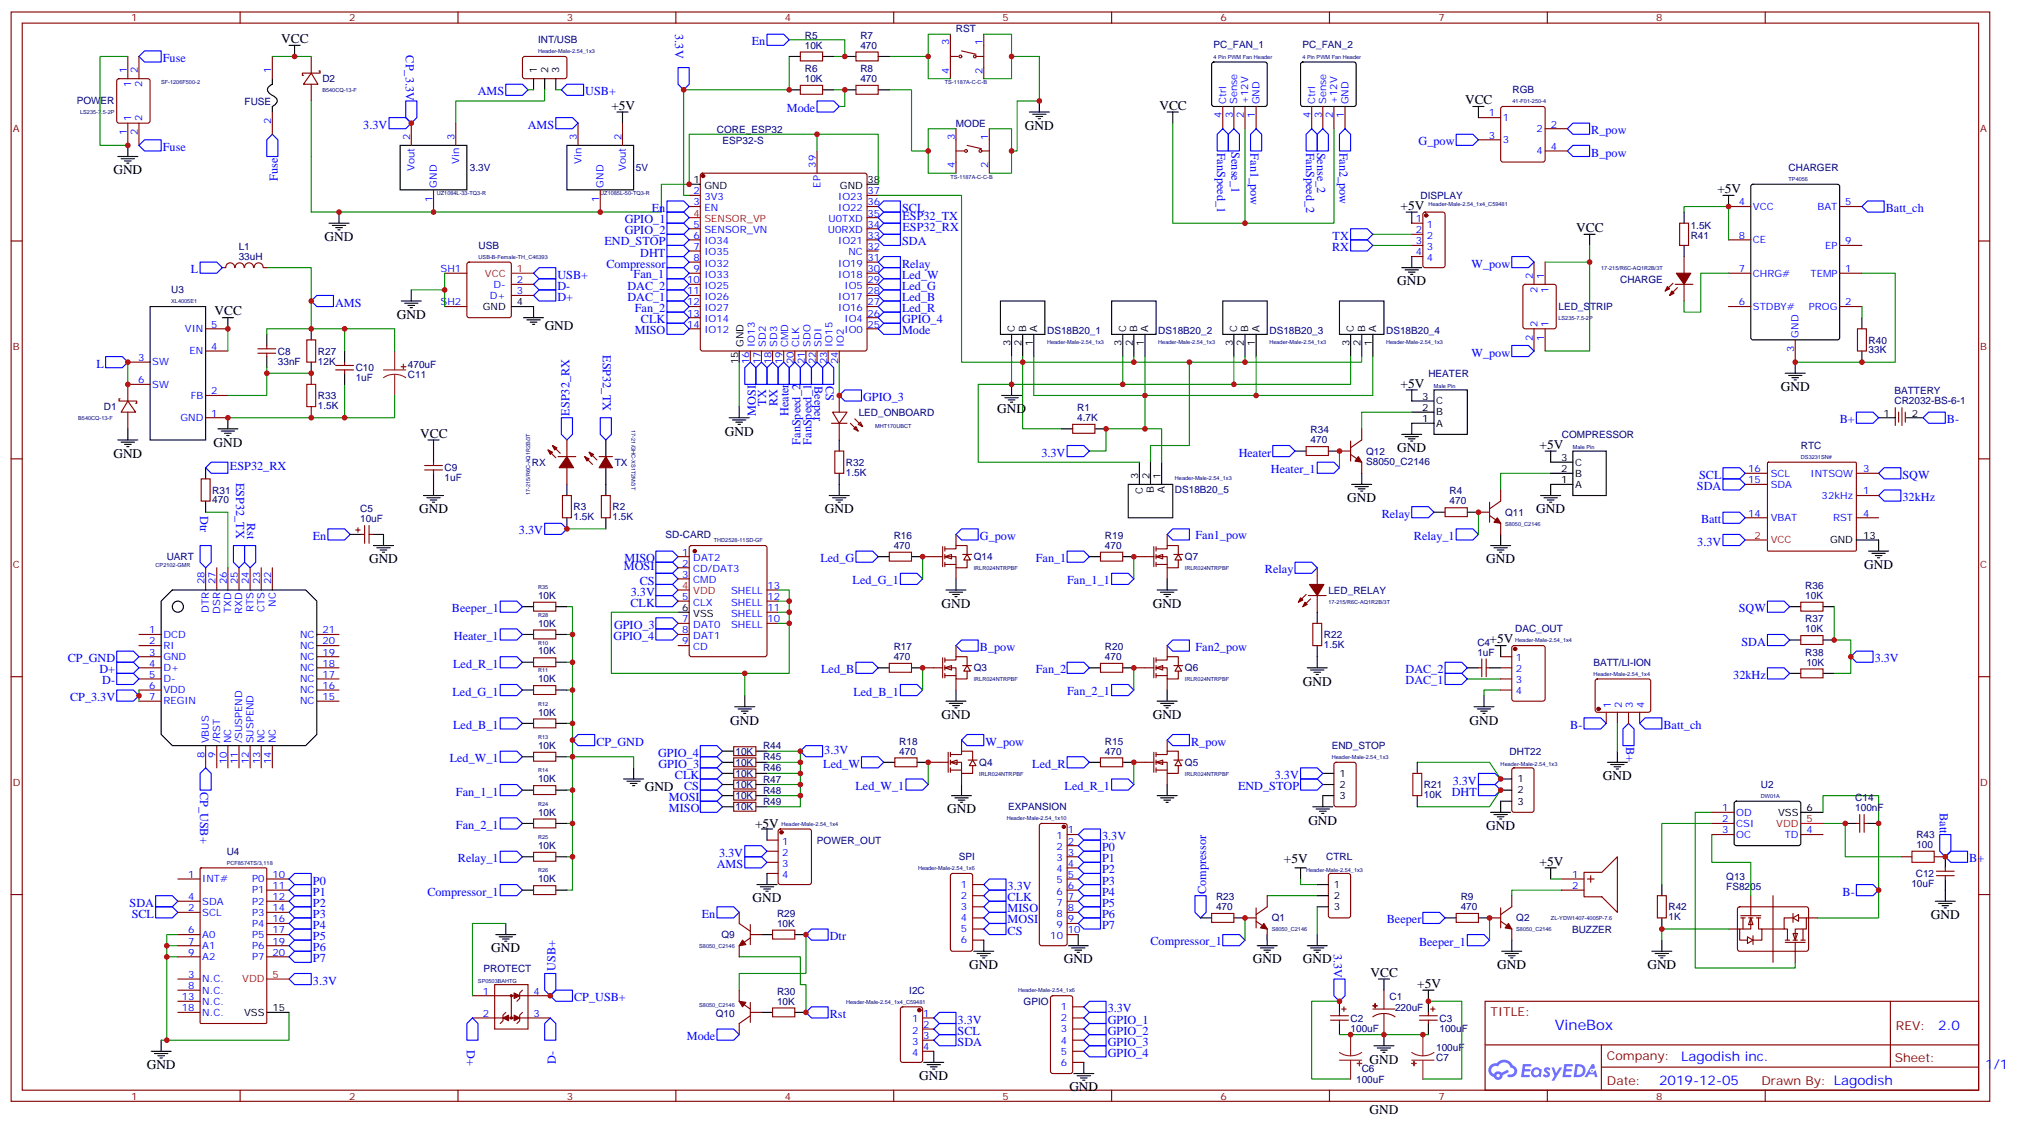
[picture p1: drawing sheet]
<svg xmlns="http://www.w3.org/2000/svg" width="642mm" height="358mm" viewBox="0 0 642 358" stroke-linecap="round" stroke-linejoin="round" font-family="sans-serif">
<defs><g id="words">
<text font-size="4.6" fill="#00f" x="493.4" y="326.8">VineBox</text>
<g font-size="4.2">
<text x="89.3" y="13.7">VCC</text>
<text x="194" y="34.9">+5V</text>
<text x="367.9" y="34.9">VCC</text>
<text x="465" y="33.1">VCC</text>
<text x="325.3" y="41.2">GND</text>
<text x="36" y="55.3">GND</text>
<text x="545" y="61.3">+5V</text>
<text x="444.5" y="66.6">+5V</text>
<text x="103" y="76.5">GND</text>
<text x="500.2" y="73.7">VCC</text>
<text x="443.4" y="90.6">GND</text>
<text x="68.1" y="100.1">VCC</text>
<text x="125.9" y="101.2">GND</text>
<text x="172.9" y="104.6">GND</text>
<text x="444.5" y="123">+5V</text>
<text x="565.1" y="124.1">GND</text>
<text x="316.4" y="131.2">GND</text>
<text x="67.7" y="141.7">GND</text>
<text x="133.3" y="138.9">VCC</text>
<text x="230" y="138.2">GND</text>
<text x="443.4" y="143.5">GND</text>
<text x="488.6" y="142.5">+5V</text>
<text x="36" y="145.3">GND</text>
<text x="427.6" y="159.4">GND</text>
<text x="133" y="162.9">GND</text>
<text x="261.8" y="162.9">GND</text>
<text x="487.5" y="162.9">GND</text>
<text x="117.1" y="178.8">GND</text>
<text x="471.7" y="178.8">GND</text>
<text x="591.6" y="180.6">GND</text>
<text x="298.8" y="192.9">GND</text>
<text x="365.8" y="192.9">GND</text>
<text x="472.7" y="204.2">+5V</text>
<text x="413.5" y="217.6">GND</text>
<text x="231.8" y="229.9">GND</text>
<text x="298.8" y="228.2">GND</text>
<text x="365.8" y="228.2">GND</text>
<text x="466.4" y="229.9">GND</text>
<text x="204.6" y="250.9">GND</text>
<text x="508.7" y="247.6">GND</text>
<text x="239.6" y="262.8">+5V</text>
<text x="300.6" y="258.2">GND</text>
<text x="415.2" y="261.7">GND</text>
<text x="471.7" y="263.5">GND</text>
<text x="407.5" y="273.9">+5V</text>
<text x="488.6" y="274.7">+5V</text>
<text x="238.8" y="286.4">GND</text>
<text x="612.8" y="291.7">GND</text>
<text x="155.9" y="302.3">GND</text>
<text x="337.6" y="305.8">GND</text>
<text x="397.6" y="305.8">GND</text>
<text x="413.5" y="305.8">GND</text>
<text x="307.6" y="307.6">GND</text>
<text x="435" y="310">VCC</text>
<text x="475.2" y="307.6">GND</text>
<text x="522.8" y="307.6">GND</text>
<text x="449.8" y="313.5">+5V</text>
<text x="46.6" y="339.3">GND</text>
<text x="434.6" y="337.5">GND</text>
<text x="291.7" y="342.8">GND</text>
<text x="339.4" y="346.4">GND</text>
<text x="434.6" y="353.4">GND</text>
</g>
<g font-size="4.2" fill="#00f">
<text x="615.1" y="327">2.0</text>
<text x="533.5" y="336.6">Lagodish inc.</text>
<text x="630.1" y="339.4">1/1</text>
<text x="526.6" y="344.4">2019-12-05</text>
</g>
<g font-size="3.9" fill="#00f">
<text x="214.3" y="10.9" transform="rotate(90 214.3 10.9)">3.3V</text>
<text x="128.8" y="17.6" transform="rotate(90 128.8 17.6)">CP_3.3V</text>
<text x="238.6" y="14.4">En</text>
<text x="51.7" y="19.7">Fuse</text>
<text x="151.6" y="30.3">AMS</text>
<text x="185.7" y="30.3">USB+</text>
<text x="249.7" y="35.6">Mode</text>
<text x="115.3" y="40.9">3.3V</text>
<text x="167.5" y="40.9">AMS</text>
<text x="51.7" y="47.9">Fuse</text>
<text x="450.2" y="46.1">G_pow</text>
<text x="505" y="42.6">R_pow</text>
<text x="386.3" y="48.4" transform="rotate(90 386.3 48.4)">FanSpeed_1</text>
<text x="390.8" y="48.3" transform="rotate(90 390.8 48.3)">Sense_1</text>
<text x="396.9" y="48.7" transform="rotate(90 396.9 48.7)">Fan1_pow</text>
<text x="414.5" y="48.4" transform="rotate(90 414.5 48.4)">FanSpeed_2</text>
<text x="418" y="48.4" transform="rotate(90 418 48.4)">Sense_2</text>
<text x="425.1" y="48.4" transform="rotate(90 425.1 48.4)">Fan2_pow</text>
<text x="505" y="49.7">B_pow</text>
<text x="88.2" y="57.3" transform="rotate(-90 88.2 57.3)">Fuse</text>
<text x="198.3" y="70.8">GPIO_1</text>
<text x="206.8" y="67.3">En</text>
<text x="286.3" y="67.3">SCL</text>
<text x="286.4" y="69.9">ESP32_TX</text>
<text x="598.5" y="67.3">Batt_ch</text>
<text x="191.8" y="77.9">END_STOP</text>
<text x="198.3" y="74.4">GPIO_2</text>
<text x="286.3" y="77.9">SDA</text>
<text x="286.4" y="73.4">ESP32_RX</text>
<text x="422.9" y="76.1">TX</text>
<text x="203.2" y="81.4">DHT</text>
<text x="422.7" y="79.7">RX</text>
<text x="60.6" y="86.7">L</text>
<text x="176.9" y="88.5">USB+</text>
<text x="192.4" y="84.9">Compressor</text>
<text x="201.1" y="88.4">Fan_1</text>
<text x="286.3" y="84.9">Relay</text>
<text x="286.3" y="88.5">Led_W</text>
<text x="467" y="84.9">W_pow</text>
<text x="176.9" y="92">D-</text>
<text x="176.9" y="95.5">D+</text>
<text x="199.1" y="95.5">DAC_1</text>
<text x="199.1" y="92">DAC_2</text>
<text x="286.3" y="92">Led_G</text>
<text x="286.3" y="95.5">Led_B</text>
<text x="106.4" y="97.3">AMS</text>
<text x="201.5" y="99.1">Fan_2</text>
<text x="286.3" y="99.1">Led_R</text>
<text x="201.5" y="106.1">MISO</text>
<text x="203.4" y="102.6">CLK</text>
<text x="286.3" y="106.1">Mode</text>
<text x="286.3" y="102.6">GPIO_4</text>
<text x="191.3" y="112.7" transform="rotate(90 191.3 112.7)">ESP32_TX</text>
<text x="467" y="113.2">W_pow</text>
<text x="30.6" y="116.7">L</text>
<text x="258.5" y="122.5" transform="rotate(90 258.5 122.5)">Beeper</text>
<text x="262" y="122.5" transform="rotate(90 262 122.5)">CS</text>
<text x="180.7" y="131.9" transform="rotate(-90 180.7 131.9)">ESP32_RX</text>
<text x="239.9" y="131.9" transform="rotate(-90 239.9 131.9)">MOSI</text>
<text x="243.2" y="128.8" transform="rotate(-90 243.2 128.8)">TX</text>
<text x="246.7" y="129" transform="rotate(-90 246.7 129)">RX</text>
<text x="273.9" y="127.3">GPIO_3</text>
<text x="250.3" y="132.1" transform="rotate(-90 250.3 132.1)">Heater</text>
<text x="583.9" y="134.3">B+</text>
<text x="617.9" y="134.3">B-</text>
<text x="254" y="141.1" transform="rotate(-90 254 141.1)">FanSpeed_2</text>
<text x="257.5" y="141.1" transform="rotate(-90 257.5 141.1)">FanSpeed_1</text>
<text x="73" y="149.3">ESP32_RX</text>
<text x="330.5" y="144.9">3.3V</text>
<text x="393.1" y="144.9">Heater</text>
<text x="74.9" y="153.3" transform="rotate(90 74.9 153.3)">ESP32_TX</text>
<text x="403.3" y="150.2">Heater_1</text>
<text x="538.6" y="155.5">SDA</text>
<text x="539.2" y="152">SCL</text>
<text x="603.8" y="152">SQW</text>
<text x="603.8" y="159">32kHz</text>
<text x="63.5" y="163.8" transform="rotate(90 63.5 163.8)">Dtr</text>
<text x="78.4" y="166.1" transform="rotate(90 78.4 166.1)">Rst</text>
<text x="438.5" y="164.3">Relay</text>
<text x="539.8" y="166.1">Batt</text>
<text x="99.2" y="171.4">En</text>
<text x="164.7" y="169.6">3.3V</text>
<text x="311" y="171.4">G_pow</text>
<text x="379.4" y="171.2">Fan1_pow</text>
<text x="448.7" y="171.4">Relay_1</text>
<text x="538.6" y="173.1">3.3V</text>
<text x="198.2" y="178.4">MISO</text>
<text x="260.4" y="178.4">Led_G</text>
<text x="328.7" y="178.4">Fan_1</text>
<text x="198" y="181">MOSI</text>
<text x="203" y="185.5">CS</text>
<text x="270.6" y="185.5">Led_G_1</text>
<text x="338.7" y="185.4">Fan_1_1</text>
<text x="401.5" y="182">Relay</text>
<text x="200.2" y="189">3.3V</text>
<text x="143.4" y="194.3">Beeper_1</text>
<text x="200.1" y="192.5">CLK</text>
<text x="551.8" y="194.3">SQW</text>
<text x="144.1" y="203.1">Heater_1</text>
<text x="194.7" y="203.1">GPIO_4</text>
<text x="194.9" y="199.6">GPIO_3</text>
<text x="311" y="206.7">B_pow</text>
<text x="379.4" y="206.5">Fan2_pow</text>
<text x="552.7" y="204.9">SDA</text>
<text x="21.5" y="210.2">CP_GND</text>
<text x="31.5" y="213.7">D+</text>
<text x="143.8" y="211.9">Led_R_1</text>
<text x="260.6" y="213.7">Led_B</text>
<text x="328.7" y="213.7">Fan_2</text>
<text x="446.1" y="213.7">DAC_2</text>
<text x="550.1" y="215.5">32kHz</text>
<text x="595" y="210.2">3.3V</text>
<text x="32.4" y="217.2">D-</text>
<text x="143.6" y="220.8">Led_G_1</text>
<text x="270.8" y="220.8">Led_B_1</text>
<text x="338.7" y="220.7">Fan_2_1</text>
<text x="446.1" y="217.2">DAC_1</text>
<text x="22.2" y="222.5">CP_3.3V</text>
<text x="143.8" y="231.4">Led_B_1</text>
<text x="498.3" y="231.4">B-</text>
<text x="527.9" y="231.4">Batt_ch</text>
<text x="189.3" y="236.6">CP_GND</text>
<text x="261.6" y="239.2">3.3V</text>
<text x="312.7" y="236.6">W_pow</text>
<text x="378" y="236.6">R_pow</text>
<text x="516.1" y="237.1" transform="rotate(90 516.1 237.1)">B+</text>
<text x="142.7" y="241.9">Led_W_1</text>
<text x="208.8" y="240.2">GPIO_4</text>
<text x="209" y="243.7">GPIO_3</text>
<text x="261.3" y="243.7">Led_W</text>
<text x="327.6" y="243.7">Led_R</text>
<text x="63.5" y="251.3" transform="rotate(90 63.5 251.3)">CP_USB+</text>
<text x="214.2" y="247.2">CLK</text>
<text x="217.1" y="250.8">CS</text>
<text x="271.5" y="250.8">Led_W_1</text>
<text x="337.9" y="250.8">Led_R_1</text>
<text x="392.9" y="250.8">END_STOP</text>
<text x="404.6" y="247.2">3.3V</text>
<text x="461" y="249">3.3V</text>
<text x="144.7" y="252.5">Fan_1_1</text>
<text x="212.3" y="254.3">MOSI</text>
<text x="212.3" y="257.8">MISO</text>
<text x="460.7" y="252.5">DHT</text>
<text x="144.7" y="263.1">Fan_2_1</text>
<text x="615.6" y="258.1" transform="rotate(90 615.6 258.1)">Batt</text>
<text x="349.8" y="266.6">3.3V</text>
<text x="145.3" y="273.7">Relay_1</text>
<text x="227.4" y="275.4">AMS</text>
<text x="228.2" y="271.9">3.3V</text>
<text x="349.8" y="270.2">P0</text>
<text x="349.8" y="273.7">P1</text>
<text x="624.9" y="273.7">B+</text>
<text x="99.3" y="280.7">P0</text>
<text x="349.8" y="277.2">P2</text>
<text x="349.8" y="280.7">P3</text>
<text x="41.1" y="287.8">SDA</text>
<text x="99.3" y="284.3">P1</text>
<text x="99.3" y="287.8">P2</text>
<text x="135.6" y="284.3">Compressor_1</text>
<text x="319.8" y="286">CLK</text>
<text x="319.8" y="282.5">3.3V</text>
<text x="349.8" y="284.3">P4</text>
<text x="349.8" y="287.8">P5</text>
<text x="382.8" y="283.7" transform="rotate(-90 382.8 283.7)">Compressor</text>
<text x="584.8" y="284.3">B-</text>
<text x="41.8" y="291.3">SCL</text>
<text x="99.3" y="291.3">P3</text>
<text x="222.7" y="291.3">En</text>
<text x="319.8" y="289.6">MISO</text>
<text x="319.8" y="293.1">MOSI</text>
<text x="349.8" y="291.3">P6</text>
<text x="440.1" y="293.1">Beeper</text>
<text x="99.3" y="294.9">P4</text>
<text x="99.3" y="298.4">P5</text>
<text x="263.3" y="298.4">Dtr</text>
<text x="319.8" y="296.6">CS</text>
<text x="349.8" y="294.9">P7</text>
<text x="365.1" y="300">Compressor_1</text>
<text x="99.3" y="301.9">P6</text>
<text x="99.3" y="305.4">P7</text>
<text x="423.3" y="302.8" transform="rotate(90 423.3 302.8)">3.3V</text>
<text x="450.4" y="300.1">Beeper_1</text>
<text x="176.3" y="308" transform="rotate(-90 176.3 308)">USB+</text>
<text x="99.3" y="312.5">3.3V</text>
<text x="182.2" y="317.8">CP_USB+</text>
<text x="263.3" y="323.1">Rst</text>
<text x="351.5" y="321.3">3.3V</text>
<text x="303.9" y="328.4">SCL</text>
<text x="303.9" y="324.8">3.3V</text>
<text x="351.5" y="324.8">GPIO_1</text>
<text x="351.5" y="328.4">GPIO_2</text>
<text x="148.2" y="333.4" transform="rotate(90 148.2 333.4)">D+</text>
<text x="218" y="330.1">Mode</text>
<text x="303.9" y="331.9">SDA</text>
<text x="351.5" y="331.9">GPIO_3</text>
<text x="351.5" y="335.4">GPIO_4</text>
<text x="176.4" y="337.6" transform="rotate(-90 176.4 337.6)">D-</text>
</g>
<g font-size="3.9" fill="#800">
<text x="473.1" y="322.4">TITLE:</text>
<text x="601.7" y="327">REV:</text>
<text x="510" y="336.6">Company:</text>
<text x="601.4" y="337.2">Sheet:</text>
<text x="510" y="344.2">Date:</text>
<text x="559" y="344.3">Drawn By: Lagodish</text>
</g>
<g font-size="3.2" fill="#800">
<text x="41.6" y="6.8">1</text>
<text x="110.8" y="6.8">2</text>
<text x="179.9" y="6.8">3</text>
<text x="249.1" y="6.8">4</text>
<text x="318.2" y="6.8">5</text>
<text x="387.3" y="6.8">6</text>
<text x="456.5" y="6.8">7</text>
<text x="525.6" y="6.8">8</text>
<text x="4.1" y="41.9">A</text>
<text x="628.5" y="41.9">A</text>
<text x="4.1" y="111.1">B</text>
<text x="628.5" y="111.1">B</text>
<text x="4.1" y="180.2">C</text>
<text x="628.5" y="180.2">C</text>
<text x="4.1" y="249.3">D</text>
<text x="628.5" y="249.3">D</text>
<text x="41.6" y="349">1</text>
<text x="110.8" y="349">2</text>
<text x="179.9" y="349">3</text>
<text x="249.1" y="349">4</text>
<text x="318.2" y="349">5</text>
<text x="387.3" y="349">6</text>
<text x="456.5" y="349">7</text>
<text x="525.6" y="349">8</text>
</g>
<g font-size="3.2" fill="#000080">
<text x="303.4" y="10.3">RST</text>
<text x="170.8" y="13.7">INT/USB</text>
<text x="255.4" y="15.5">10K</text>
<text x="255.4" y="12.3">R5</text>
<text x="273.1" y="15.5">470</text>
<text x="273.1" y="12.3">R7</text>
<text x="385.1" y="15.3">PC_FAN_1</text>
<text x="413.3" y="15.3">PC_FAN_2</text>
<text x="255.4" y="22.9">R6</text>
<text x="273.1" y="22.9">R8</text>
<text x="102.3" y="26.1">D2</text>
<text x="255.4" y="26">10K</text>
<text x="273.1" y="26">470</text>
<text x="480" y="29.6">RGB</text>
<text x="24.3" y="33.2">POWER</text>
<text x="77.6" y="33.2">FUSE</text>
<text x="303.4" y="40.3">MODE</text>
<text x="227.5" y="42.1">CORE_ESP32</text>
<text x="229.3" y="45.6">ESP32-S</text>
<text x="149.1" y="54.3">3.3V</text>
<text x="201.8" y="54.4">5V</text>
<text x="567.6" y="54.3">CHARGER</text>
<text x="450.8" y="63.1">DISPLAY</text>
<text x="536.6" y="72.5">1.5K</text>
<text x="536.6" y="75.7">R41</text>
<text x="75.8" y="82.4">33uH</text>
<text x="75.8" y="79.2">L1</text>
<text x="151.9" y="79">USB</text>
<text x="514.2" y="89.8">CHARGE</text>
<text x="54.3" y="93.1">U3</text>
<text x="494.6" y="98.4">LED_STRIP</text>
<text x="332.3" y="105.9">DS18B20_1</text>
<text x="367.6" y="105.9">DS18B20_2</text>
<text x="402.9" y="105.9">DS18B20_3</text>
<text x="439.9" y="105.9">DS18B20_4</text>
<text x="88.2" y="112.5">C8</text>
<text x="100.9" y="112.5">R27</text>
<text x="593" y="112.2">33K</text>
<text x="593" y="109">R40</text>
<text x="88.2" y="115.7">33nF</text>
<text x="100.9" y="115.7">12K</text>
<text x="112.9" y="117.8">C10</text>
<text x="129.5" y="116.6">470uF</text>
<text x="129.5" y="119.8">C11</text>
<text x="453.3" y="119.6">HEATER</text>
<text x="112.9" y="121">1uF</text>
<text x="601.2" y="125.2">BATTERY</text>
<text x="33" y="130.2">D1</text>
<text x="100.9" y="129.8">1.5K</text>
<text x="100.9" y="126.6">R33</text>
<text x="272.5" y="132">LED_ONBOARD</text>
<text x="341.9" y="130.5">R1</text>
<text x="601.2" y="128.3">CR2032-BS-6-1</text>
<text x="341.9" y="133.6">4.7K</text>
<text x="415.9" y="137.5">R34</text>
<text x="415.9" y="140.7">470</text>
<text x="495.7" y="139">COMPRESSOR</text>
<text x="571.6" y="142.5">RTC</text>
<text x="141.1" y="149.6">C9</text>
<text x="168.8" y="147.8">RX</text>
<text x="195.1" y="147.8">TX</text>
<text x="268.5" y="147.9">R32</text>
<text x="433.6" y="147.5">S8050_C2146</text>
<text x="433.6" y="144.3">Q12</text>
<text x="141.1" y="152.7">1uF</text>
<text x="268.5" y="151">1.5K</text>
<text x="67.4" y="159.8">470</text>
<text x="67.4" y="156.6">R31</text>
<text x="182" y="162">R3</text>
<text x="194.4" y="162">R2</text>
<text x="372.9" y="156.4">DS18B20_5</text>
<text x="460" y="160.1">470</text>
<text x="460" y="156.9">R4</text>
<text x="114.3" y="165.7">10uF</text>
<text x="114.3" y="162.6">C5</text>
<text x="182" y="165.1">1.5K</text>
<text x="194.4" y="165.1">1.5K</text>
<text x="477.7" y="163.7">Q11</text>
<text x="211.2" y="170.8">SD-CARD</text>
<text x="283.6" y="171.1">R16</text>
<text x="350.7" y="171.1">R19</text>
<text x="52.9" y="177.8">UART</text>
<text x="283.6" y="174.2">470</text>
<text x="309" y="177.8">Q14</text>
<text x="350.7" y="174.2">470</text>
<text x="376.1" y="177.8">Q7</text>
<text x="170.8" y="190.1">10K</text>
<text x="421.6" y="188.4">LED_RELAY</text>
<text x="572.9" y="190.1">10K</text>
<text x="572.9" y="186.9">R36</text>
<text x="572.9" y="197.5">R37</text>
<text x="170.8" y="198.9">10K</text>
<text x="420.2" y="202.5">R22</text>
<text x="480.9" y="200.7">DAC_OUT</text>
<text x="572.9" y="200.7">10K</text>
<text x="170.8" y="207.7">10K</text>
<text x="283.6" y="209.5">470</text>
<text x="283.6" y="206.3">R17</text>
<text x="350.7" y="209.5">470</text>
<text x="350.7" y="206.3">R20</text>
<text x="420.2" y="205.7">1.5K</text>
<text x="468.8" y="208.1">1uF</text>
<text x="468.8" y="204.9">C4</text>
<text x="572.9" y="208.1">R38</text>
<text x="309" y="213.1">Q3</text>
<text x="376.1" y="213.1">Q6</text>
<text x="505.7" y="211.3">BATT/LI-ION</text>
<text x="573.3" y="211.4">10K</text>
<text x="170.8" y="216.5">10K</text>
<text x="170.8" y="227.1">10K</text>
<text x="170.8" y="237.7">10K</text>
<text x="233.4" y="239.5">10K</text>
<text x="242.2" y="237.8">R44</text>
<text x="285.4" y="239.5">470</text>
<text x="285.4" y="236.3">R18</text>
<text x="350.7" y="239.5">470</text>
<text x="350.7" y="236.3">R15</text>
<text x="422.6" y="237.7">END_STOP</text>
<text x="479.1" y="239.5">DHT22</text>
<text x="233.4" y="243.1">10K</text>
<text x="242.2" y="241.3">R45</text>
<text x="242.2" y="244.8">R46</text>
<text x="310.8" y="243">Q4</text>
<text x="376.1" y="243">Q5</text>
<text x="170.8" y="248.3">10K</text>
<text x="233.4" y="246.6">10K</text>
<text x="233.4" y="250.1">10K</text>
<text x="242.2" y="248.4">R47</text>
<text x="242.2" y="251.9">R48</text>
<text x="451.9" y="250.1">R21</text>
<text x="558.8" y="250.1">U2</text>
<text x="233.4" y="253.7">10K</text>
<text x="233.4" y="257.2">10K</text>
<text x="242.2" y="255.4">R49</text>
<text x="320" y="257.1">EXPANSION</text>
<text x="451.9" y="253.3">10K</text>
<text x="588.8" y="257.5">100nF</text>
<text x="588.8" y="254.3">C14</text>
<text x="170.8" y="258.9">10K</text>
<text x="170.8" y="269.5">10K</text>
<text x="259.3" y="267.8">POWER_OUT</text>
<text x="608.2" y="269.1">100</text>
<text x="608.2" y="265.9">R43</text>
<text x="72" y="271.2">U4</text>
<text x="304.3" y="273">SPI</text>
<text x="420.9" y="273">CTRL</text>
<text x="170.8" y="280">10K</text>
<text x="547.9" y="279.3">Q13</text>
<text x="606.6" y="281.5">10uF</text>
<text x="608" y="278.4">C12</text>
<text x="385.9" y="285.7">R23</text>
<text x="463.6" y="285.7">R9</text>
<text x="547.9" y="282.5">FS8205</text>
<text x="246.6" y="291">R29</text>
<text x="385.9" y="288.9">470</text>
<text x="403.6" y="292.4">Q1</text>
<text x="463.6" y="288.9">470</text>
<text x="481.2" y="292.4">Q2</text>
<text x="529.5" y="292.1">1K</text>
<text x="529.5" y="288.9">R42</text>
<text x="228.9" y="297.7">Q9</text>
<text x="246.6" y="294.1">10K</text>
<text x="498.9" y="296.2">BUZZER</text>
<text x="153.5" y="308.4">PROTECT</text>
<text x="246.6" y="315.7">R30</text>
<text x="288.6" y="315.3">I2C</text>
<text x="441" y="317.2">C1</text>
<text x="227.2" y="322.7">Q10</text>
<text x="246.6" y="318.8">10K</text>
<text x="324.8" y="319">GPIO</text>
<text x="442.7" y="320.8">220uF</text>
<text x="428.6" y="327.4">100uF</text>
<text x="428.6" y="324.2">C2</text>
<text x="456.8" y="327.4">100uF</text>
<text x="456.9" y="324.2">C3</text>
<text x="455.8" y="333.6">100uF</text>
<text x="432.2" y="340.1">C6</text>
<text x="455.8" y="336.8">C7</text>
<text x="430.4" y="343.7">100uF</text>
</g>
<g font-size="3.2" fill="#00f">
<text x="301.3" y="14.4" transform="rotate(-90 301.3 14.4)">3</text>
<text x="311.9" y="14.4" transform="rotate(-90 311.9 14.4)">1</text>
<text x="40.2" y="23.2" transform="rotate(-90 40.2 23.2)">1</text>
<text x="43.7" y="23.2" transform="rotate(-90 43.7 23.2)">2</text>
<text x="86.1" y="23.2" transform="rotate(-90 86.1 23.2)">1</text>
<text x="301.3" y="23.5" transform="rotate(-90 301.3 23.5)">4</text>
<text x="311.9" y="23.5" transform="rotate(-90 311.9 23.5)">2</text>
<text x="41.6" y="27.7" transform="rotate(-90 41.6 27.7)">1</text>
<text x="45.2" y="27.7" transform="rotate(-90 45.2 27.7)">2</text>
<text x="389.1" y="33.1" transform="rotate(-90 389.1 33.1)">Ctrl</text>
<text x="392.6" y="33.1" transform="rotate(-90 392.6 33.1)">Sense</text>
<text x="396.2" y="33.1" transform="rotate(-90 396.2 33.1)">+12V</text>
<text x="399.7" y="33.1" transform="rotate(-90 399.7 33.1)">GND</text>
<text x="417.3" y="33.1" transform="rotate(-90 417.3 33.1)">Ctrl</text>
<text x="420.9" y="33.1" transform="rotate(-90 420.9 33.1)">Sense</text>
<text x="424.4" y="33.1" transform="rotate(-90 424.4 33.1)">+12V</text>
<text x="427.9" y="33.1" transform="rotate(-90 427.9 33.1)">GND</text>
<text x="41.6" y="38.4" transform="rotate(-90 41.6 38.4)">1</text>
<text x="45.2" y="38.4" transform="rotate(-90 45.2 38.4)">2</text>
<text x="86.1" y="39.3" transform="rotate(-90 86.1 39.3)">2</text>
<text x="387.7" y="37.6" transform="rotate(-90 387.7 37.6)">4</text>
<text x="391.2" y="37.6" transform="rotate(-90 391.2 37.6)">3</text>
<text x="394.8" y="37.6" transform="rotate(-90 394.8 37.6)">2</text>
<text x="398.3" y="37.6" transform="rotate(-90 398.3 37.6)">1</text>
<text x="415.9" y="37.6" transform="rotate(-90 415.9 37.6)">4</text>
<text x="419.5" y="37.6" transform="rotate(-90 419.5 37.6)">3</text>
<text x="423" y="37.6" transform="rotate(-90 423 37.6)">2</text>
<text x="426.5" y="37.6" transform="rotate(-90 426.5 37.6)">1</text>
<text x="472.5" y="37">1</text>
<text x="477" y="38.4">1</text>
<text x="487.6" y="41.9">2</text>
<text x="492.1" y="40.5">2</text>
<text x="40.2" y="42.9" transform="rotate(-90 40.2 42.9)">1</text>
<text x="43.7" y="42.9" transform="rotate(-90 43.7 42.9)">2</text>
<text x="130.2" y="44.4" transform="rotate(-90 130.2 44.4)">2</text>
<text x="144.3" y="44.4" transform="rotate(-90 144.3 44.4)">3</text>
<text x="183.1" y="44.4" transform="rotate(-90 183.1 44.4)">3</text>
<text x="197.2" y="44.4" transform="rotate(-90 197.2 44.4)">2</text>
<text x="303" y="44.4" transform="rotate(-90 303 44.4)">3</text>
<text x="313.6" y="44.4" transform="rotate(-90 313.6 44.4)">1</text>
<text x="472.5" y="44">3</text>
<text x="477" y="45.4">3</text>
<text x="492.1" y="47.6">4</text>
<text x="145.7" y="51.9" transform="rotate(-90 145.7 51.9)">Vin</text>
<text x="184.5" y="51.9" transform="rotate(-90 184.5 51.9)">Vin</text>
<text x="258.9" y="53.2" transform="rotate(-90 258.9 53.2)">39</text>
<text x="303" y="53.5" transform="rotate(-90 303 53.5)">4</text>
<text x="313.6" y="53.5" transform="rotate(-90 313.6 53.5)">2</text>
<text x="487.6" y="49">4</text>
<text x="131.6" y="54.2" transform="rotate(-90 131.6 54.2)">Vout</text>
<text x="138.6" y="59.5" transform="rotate(-90 138.6 59.5)">GND</text>
<text x="191.6" y="59.5" transform="rotate(-90 191.6 59.5)">GND</text>
<text x="198.6" y="54.2" transform="rotate(-90 198.6 54.2)">Vout</text>
<text x="260.3" y="59.6" transform="rotate(-90 260.3 59.6)">EP</text>
<text x="137.2" y="64" transform="rotate(-90 137.2 64)">1</text>
<text x="190.1" y="64" transform="rotate(-90 190.1 64)">1</text>
<text x="220.1" y="61.7">2</text>
<text x="220.1" y="65.2">3</text>
<text x="223.6" y="63.4">3V3</text>
<text x="266" y="63.4">IO23</text>
<text x="275.3" y="65.2">36</text>
<text x="275.3" y="61.7">37</text>
<text x="551.8" y="65.2">4</text>
<text x="585.6" y="65.2">5</text>
<text x="223.6" y="67">EN</text>
<text x="262.9" y="70.5">U0TXD</text>
<text x="266" y="67">IO22</text>
<text x="275.3" y="68.7">35</text>
<text x="449.4" y="70.5">1</text>
<text x="556.3" y="66.6">VCC</text>
<text x="576.8" y="66.6">BAT</text>
<text x="220.1" y="72.2">5</text>
<text x="220.1" y="75.8">6</text>
<text x="223.6" y="74">SENSOR_VN</text>
<text x="223.6" y="77.5">IO34</text>
<text x="262.7" y="74">U0RXD</text>
<text x="266" y="77.5">IO21</text>
<text x="275.3" y="75.8">33</text>
<text x="275.3" y="72.2">34</text>
<text x="449.4" y="74">2</text>
<text x="449.4" y="77.5">3</text>
<text x="452.9" y="72.2">1</text>
<text x="452.9" y="75.8">2</text>
<text x="551.8" y="75.8">8</text>
<text x="556.3" y="77.2">CE</text>
<text x="585.6" y="77.5">9</text>
<text x="220.1" y="79.3">7</text>
<text x="220.1" y="82.8">8</text>
<text x="223.6" y="81.1">IO35</text>
<text x="269.3" y="81.1">NC</text>
<text x="275.3" y="82.8">31</text>
<text x="275.3" y="79.3">32</text>
<text x="449.4" y="81.1">4</text>
<text x="452.9" y="79.3">3</text>
<text x="452.9" y="82.8">4</text>
<text x="579.2" y="79">EP</text>
<text x="139.8" y="86.4">SH1</text>
<text x="164" y="89.9">2</text>
<text x="218" y="89.9">10</text>
<text x="220.1" y="86.4">9</text>
<text x="223.6" y="84.6">IO32</text>
<text x="223.6" y="88.1">IO33</text>
<text x="266" y="88.1">IO18</text>
<text x="266" y="84.6">IO19</text>
<text x="275.3" y="89.9">29</text>
<text x="275.3" y="86.4">30</text>
<text x="486.5" y="88.5" transform="rotate(-90 486.5 88.5)">2</text>
<text x="490" y="88.5" transform="rotate(-90 490 88.5)">1</text>
<text x="551.8" y="86.4">7</text>
<text x="556.3" y="87.8">CHRG#</text>
<text x="574.6" y="87.8">TEMP</text>
<text x="585.6" y="86.4">1</text>
<text x="155.5" y="94.8">D+</text>
<text x="156.6" y="91.3">D-</text>
<text x="164" y="93.4">3</text>
<text x="218" y="93.4">11</text>
<text x="223.6" y="91.7">IO25</text>
<text x="223.6" y="95.2">IO26</text>
<text x="266" y="95.2">IO17</text>
<text x="268" y="91.7">IO5</text>
<text x="275.3" y="93.4">28</text>
<text x="487.9" y="93" transform="rotate(-90 487.9 93)">2</text>
<text x="491.4" y="93" transform="rotate(-90 491.4 93)">1</text>
<text x="139.8" y="96.9">SH2</text>
<text x="218" y="96.9">12</text>
<text x="218" y="100.5">13</text>
<text x="223.6" y="98.7">IO27</text>
<text x="266" y="98.7">IO16</text>
<text x="275.3" y="100.5">26</text>
<text x="275.3" y="96.9">27</text>
<text x="551.8" y="96.9">6</text>
<text x="556.3" y="98.4">STDBY#</text>
<text x="574.1" y="98.4">PROG</text>
<text x="585.6" y="96.9">2</text>
<text x="58.7" y="105.4">VIN</text>
<text x="67" y="104">5</text>
<text x="218" y="104">14</text>
<text x="223.6" y="102.2">IO14</text>
<text x="223.6" y="105.8">IO12</text>
<text x="268" y="105.8">IO0</text>
<text x="268" y="102.2">IO4</text>
<text x="275.3" y="104">25</text>
<text x="487.9" y="103.6" transform="rotate(-90 487.9 103.6)">2</text>
<text x="491.4" y="103.6" transform="rotate(-90 491.4 103.6)">1</text>
<text x="570.8" y="107.2" transform="rotate(-90 570.8 107.2)">GND</text>
<text x="60.2" y="112.5">EN</text>
<text x="67" y="111.1">4</text>
<text x="239.5" y="110.1" transform="rotate(-90 239.5 110.1)">IO13</text>
<text x="243.1" y="110.1" transform="rotate(-90 243.1 110.1)">SD2</text>
<text x="246.6" y="110.1" transform="rotate(-90 246.6 110.1)">SD3</text>
<text x="250.1" y="110.1" transform="rotate(-90 250.1 110.1)">CMD</text>
<text x="253.6" y="110.1" transform="rotate(-90 253.6 110.1)">CLK</text>
<text x="257.2" y="110.1" transform="rotate(-90 257.2 110.1)">SDO</text>
<text x="260.7" y="110.1" transform="rotate(-90 260.7 110.1)">SDI</text>
<text x="264.2" y="110.1" transform="rotate(-90 264.2 110.1)">IO15</text>
<text x="267.8" y="110.1" transform="rotate(-90 267.8 110.1)">IO2</text>
<text x="486.5" y="108.1" transform="rotate(-90 486.5 108.1)">2</text>
<text x="490" y="108.1" transform="rotate(-90 490 108.1)">1</text>
<text x="569.4" y="111.7" transform="rotate(-90 569.4 111.7)">3</text>
<text x="43.8" y="114.6">3</text>
<text x="48.3" y="116">SW</text>
<text x="237.8" y="115.6" transform="rotate(-90 237.8 115.6)">16</text>
<text x="241.3" y="115.6" transform="rotate(-90 241.3 115.6)">17</text>
<text x="244.8" y="115.6" transform="rotate(-90 244.8 115.6)">18</text>
<text x="248.4" y="115.6" transform="rotate(-90 248.4 115.6)">19</text>
<text x="251.9" y="115.6" transform="rotate(-90 251.9 115.6)">20</text>
<text x="255.4" y="115.6" transform="rotate(-90 255.4 115.6)">21</text>
<text x="258.9" y="115.6" transform="rotate(-90 258.9 115.6)">22</text>
<text x="262.5" y="115.6" transform="rotate(-90 262.5 115.6)">23</text>
<text x="266" y="115.6" transform="rotate(-90 266 115.6)">24</text>
<text x="43.8" y="121.6">6</text>
<text x="48.3" y="123">SW</text>
<text x="67" y="125.2">2</text>
<text x="60.6" y="126.6">FB</text>
<text x="57.3" y="133.6">GND</text>
<text x="67" y="132.2">1</text>
<text x="554.8" y="149.9">16</text>
<text x="591.3" y="149.9">3</text>
<text x="554.8" y="153.4">15</text>
<text x="562" y="154.8">SDA</text>
<text x="562" y="151.3">SCL</text>
<text x="574.6" y="151.3">INTSQW</text>
<text x="578.1" y="158.3">32kHz</text>
<text x="591.3" y="156.9">1</text>
<text x="554.8" y="164">14</text>
<text x="562" y="165.4">VBAT</text>
<text x="581.7" y="165.4">RST</text>
<text x="591.3" y="164">4</text>
<text x="216.5" y="176.3">1</text>
<text x="216.5" y="179.8">2</text>
<text x="220" y="178.1">DAT2</text>
<text x="64.9" y="185.5" transform="rotate(-90 64.9 185.5)">28</text>
<text x="68.4" y="185.5" transform="rotate(-90 68.4 185.5)">27</text>
<text x="72" y="185.5" transform="rotate(-90 72 185.5)">26</text>
<text x="75.5" y="185.5" transform="rotate(-90 75.5 185.5)">25</text>
<text x="79" y="185.5" transform="rotate(-90 79 185.5)">24</text>
<text x="82.5" y="185.5" transform="rotate(-90 82.5 185.5)">23</text>
<text x="86.1" y="185.5" transform="rotate(-90 86.1 185.5)">22</text>
<text x="216.5" y="183.4">3</text>
<text x="220" y="181.6">CD/DAT3</text>
<text x="220" y="185.1">CMD</text>
<text x="216.5" y="190.4">5</text>
<text x="232" y="188.7">SHELL</text>
<text x="243.6" y="190.4">12</text>
<text x="243.6" y="186.9">13</text>
<text x="66.3" y="194.6" transform="rotate(-90 66.3 194.6)">DTR</text>
<text x="69.8" y="194.8" transform="rotate(-90 69.8 194.8)">DSR</text>
<text x="73.4" y="194.5" transform="rotate(-90 73.4 194.5)">TXD</text>
<text x="76.9" y="194.8" transform="rotate(-90 76.9 194.8)">RXD</text>
<text x="80.4" y="194.3" transform="rotate(-90 80.4 194.3)">RTS</text>
<text x="84" y="194.3" transform="rotate(-90 84 194.3)">CTS</text>
<text x="87.5" y="192.5" transform="rotate(-90 87.5 192.5)">NC</text>
<text x="216.5" y="197.5">7</text>
<text x="220" y="192.2">CLX</text>
<text x="232" y="195.7">SHELL</text>
<text x="232" y="192.2">SHELL</text>
<text x="243.6" y="197.5">10</text>
<text x="243.6" y="194">11</text>
<text x="47.4" y="201">1</text>
<text x="51.9" y="202.4">DCD</text>
<text x="95.2" y="202.4">NC</text>
<text x="102.3" y="201">21</text>
<text x="216.5" y="201">8</text>
<text x="220" y="199.2">DAT0</text>
<text x="220" y="202.8">DAT1</text>
<text x="232" y="199.2">SHELL</text>
<text x="47.4" y="204.5">2</text>
<text x="47.4" y="208.1">3</text>
<text x="51.9" y="206">RI</text>
<text x="51.9" y="209.5">GND</text>
<text x="95.2" y="209.5">NC</text>
<text x="95.2" y="206">NC</text>
<text x="102.3" y="208.1">19</text>
<text x="102.3" y="204.5">20</text>
<text x="216.5" y="204.5">9</text>
<text x="220" y="206.3">CD</text>
<text x="481.1" y="209.8">1</text>
<text x="47.4" y="211.6">4</text>
<text x="47.4" y="215.1">5</text>
<text x="51.9" y="213">D+</text>
<text x="95.2" y="213">NC</text>
<text x="102.3" y="215.1">17</text>
<text x="102.3" y="211.6">18</text>
<text x="481.1" y="213.4">2</text>
<text x="47.4" y="218.7">6</text>
<text x="51.9" y="216.5">D-</text>
<text x="51.9" y="220.1">VDD</text>
<text x="95.2" y="220.1">NC</text>
<text x="95.2" y="216.5">NC</text>
<text x="102.3" y="218.7">16</text>
<text x="481.1" y="216.9">3</text>
<text x="481.1" y="220.4">4</text>
<text x="47.4" y="222.2">7</text>
<text x="51.9" y="223.6">REGIN</text>
<text x="95.2" y="223.6">NC</text>
<text x="102.3" y="222.2">15</text>
<text x="511.2" y="224.8" transform="rotate(-90 511.2 224.8)">1</text>
<text x="514.7" y="224.8" transform="rotate(-90 514.7 224.8)">2</text>
<text x="518.2" y="224.8" transform="rotate(-90 518.2 224.8)">3</text>
<text x="521.8" y="224.8" transform="rotate(-90 521.8 224.8)">4</text>
<text x="66.3" y="235.9" transform="rotate(-90 66.3 235.9)">VBUS</text>
<text x="69.8" y="235.9" transform="rotate(-90 69.8 235.9)">/RST</text>
<text x="73.4" y="235.9" transform="rotate(-90 73.4 235.9)">NC</text>
<text x="76.9" y="235.9" transform="rotate(-90 76.9 235.9)">/SUSPEND</text>
<text x="80.4" y="235.9" transform="rotate(-90 80.4 235.9)">SUSPEND</text>
<text x="84" y="235.9" transform="rotate(-90 84 235.9)">NC</text>
<text x="87.5" y="235.9" transform="rotate(-90 87.5 235.9)">NC</text>
<text x="64.9" y="240.4" transform="rotate(-90 64.9 240.4)">8</text>
<text x="68.4" y="240.4" transform="rotate(-90 68.4 240.4)">9</text>
<text x="72" y="242.4" transform="rotate(-90 72 242.4)">10</text>
<text x="75.5" y="242.4" transform="rotate(-90 75.5 242.4)">11</text>
<text x="79" y="242.4" transform="rotate(-90 79 242.4)">12</text>
<text x="82.5" y="242.4" transform="rotate(-90 82.5 242.4)">13</text>
<text x="86.1" y="242.4" transform="rotate(-90 86.1 242.4)">14</text>
<text x="546.6" y="257.5">1</text>
<text x="546.6" y="261">2</text>
<text x="551" y="258.9">OD</text>
<text x="551" y="262.4">CSI</text>
<text x="248.2" y="268">1</text>
<text x="335.3" y="266.3">1</text>
<text x="335.3" y="269.8">2</text>
<text x="338.8" y="264.5">1</text>
<text x="338.8" y="268">2</text>
<text x="546.6" y="264.5">3</text>
<text x="551" y="265.9">OC</text>
<text x="566.4" y="265.9">TD</text>
<text x="573.3" y="264.5">4</text>
<text x="248.2" y="271.6">2</text>
<text x="248.2" y="275.1">3</text>
<text x="335.3" y="273.3">3</text>
<text x="338.8" y="271.6">3</text>
<text x="338.8" y="275.1">4</text>
<text x="59.7" y="278.6">1</text>
<text x="64.2" y="280">INT#</text>
<text x="80" y="280">P0</text>
<text x="86.4" y="278.6">10</text>
<text x="248.2" y="278.6">4</text>
<text x="304.9" y="281.8">1</text>
<text x="335.3" y="276.9">4</text>
<text x="335.3" y="280.4">5</text>
<text x="338.8" y="278.6">5</text>
<text x="498.9" y="278.6">1</text>
<text x="59.7" y="285.7">4</text>
<text x="64.2" y="287.1">SDA</text>
<text x="80" y="283.6">P1</text>
<text x="80" y="287.1">P2</text>
<text x="86.4" y="282.2">11</text>
<text x="86.4" y="285.7">12</text>
<text x="304.9" y="285.3">2</text>
<text x="335.3" y="283.9">6</text>
<text x="335.3" y="287.4">7</text>
<text x="338.8" y="282.2">6</text>
<text x="338.8" y="285.7">7</text>
<text x="498.9" y="282.2">2</text>
<text x="59.7" y="289.2">2</text>
<text x="64.2" y="290.6">SCL</text>
<text x="80" y="290.6">P3</text>
<text x="86.4" y="289.2">14</text>
<text x="86.4" y="292.7">16</text>
<text x="304.9" y="288.9">3</text>
<text x="304.9" y="292.4">4</text>
<text x="335.3" y="291">8</text>
<text x="338.8" y="289.2">8</text>
<text x="338.8" y="292.7">9</text>
<text x="59.7" y="296.3">6</text>
<text x="59.7" y="299.8">7</text>
<text x="64.2" y="297.7">A0</text>
<text x="80" y="294.1">P4</text>
<text x="80" y="297.7">P5</text>
<text x="86.4" y="296.3">17</text>
<text x="86.4" y="299.8">19</text>
<text x="304.9" y="295.9">5</text>
<text x="304.9" y="299.4">6</text>
<text x="333.3" y="298">10</text>
<text x="335.3" y="294.5">9</text>
<text x="338.8" y="296.3">10</text>
<text x="59.7" y="303.3">9</text>
<text x="64.2" y="301.2">A1</text>
<text x="64.2" y="304.7">A2</text>
<text x="80" y="301.2">P6</text>
<text x="80" y="304.7">P7</text>
<text x="86.4" y="303.3">20</text>
<text x="59.7" y="310.4">3</text>
<text x="64.2" y="311.8">N.C.</text>
<text x="57.7" y="317.4">13</text>
<text x="59.7" y="313.9">8</text>
<text x="64.2" y="315.3">N.C.</text>
<text x="153.2" y="315.7">1</text>
<text x="169.3" y="315.7">4</text>
<text x="57.7" y="321">18</text>
<text x="64.2" y="318.8">N.C.</text>
<text x="64.2" y="322.4">N.C.</text>
<text x="153.2" y="322.7">2</text>
<text x="169.3" y="322.7">3</text>
<text x="293" y="322.7">1</text>
<text x="336.6" y="320.6">1</text>
<text x="289.5" y="324.5">1</text>
<text x="289.5" y="328">2</text>
<text x="293" y="326.2">2</text>
<text x="293" y="329.8">3</text>
<text x="336.6" y="324.1">2</text>
<text x="336.6" y="327.7">3</text>
<text x="289.5" y="331.5">3</text>
<text x="289.5" y="335.1">4</text>
<text x="293" y="333.3">4</text>
<text x="336.6" y="331.2">4</text>
<text x="336.6" y="334.7">5</text>
<text x="336.6" y="338.2">6</text>
</g>
<g font-size="3.2">
<text x="170.4" y="23.2" transform="rotate(-90 170.4 23.2)">1</text>
<text x="173.9" y="23.2" transform="rotate(-90 173.9 23.2)">2</text>
<text x="177.4" y="23.2" transform="rotate(-90 177.4 23.2)">3</text>
<text x="220.1" y="58.1">1</text>
<text x="223.6" y="59.9">GND</text>
<text x="266.6" y="59.9">GND</text>
<text x="275.3" y="58.1">38</text>
<text x="153.2" y="98.4">GND</text>
<text x="164" y="96.9">4</text>
<text x="322.1" y="105.4" transform="rotate(-90 322.1 105.4)">C</text>
<text x="325.6" y="105.4" transform="rotate(-90 325.6 105.4)">B</text>
<text x="329.1" y="105.4" transform="rotate(-90 329.1 105.4)">A</text>
<text x="357.4" y="105.4" transform="rotate(-90 357.4 105.4)">C</text>
<text x="360.9" y="105.4" transform="rotate(-90 360.9 105.4)">B</text>
<text x="364.4" y="105.4" transform="rotate(-90 364.4 105.4)">A</text>
<text x="392.6" y="105.4" transform="rotate(-90 392.6 105.4)">C</text>
<text x="396.2" y="105.4" transform="rotate(-90 396.2 105.4)">B</text>
<text x="399.7" y="105.4" transform="rotate(-90 399.7 105.4)">A</text>
<text x="429.7" y="105.4" transform="rotate(-90 429.7 105.4)">C</text>
<text x="433.2" y="105.4" transform="rotate(-90 433.2 105.4)">B</text>
<text x="436.7" y="105.4" transform="rotate(-90 436.7 105.4)">A</text>
<text x="236" y="110.1" transform="rotate(-90 236 110.1)">GND</text>
<text x="320.7" y="109.9" transform="rotate(-90 320.7 109.9)">3</text>
<text x="324.2" y="109.9" transform="rotate(-90 324.2 109.9)">2</text>
<text x="327.7" y="109.9" transform="rotate(-90 327.7 109.9)">1</text>
<text x="356" y="109.9" transform="rotate(-90 356 109.9)">3</text>
<text x="359.5" y="109.9" transform="rotate(-90 359.5 109.9)">2</text>
<text x="363" y="109.9" transform="rotate(-90 363 109.9)">1</text>
<text x="391.2" y="109.9" transform="rotate(-90 391.2 109.9)">3</text>
<text x="394.8" y="109.9" transform="rotate(-90 394.8 109.9)">2</text>
<text x="398.3" y="109.9" transform="rotate(-90 398.3 109.9)">1</text>
<text x="428.3" y="109.9" transform="rotate(-90 428.3 109.9)">3</text>
<text x="431.8" y="109.9" transform="rotate(-90 431.8 109.9)">2</text>
<text x="435.3" y="109.9" transform="rotate(-90 435.3 109.9)">1</text>
<text x="234.2" y="115.6" transform="rotate(-90 234.2 115.6)">15</text>
<text x="451.3" y="130.5">2</text>
<text x="451.3" y="126.9">3</text>
<text x="455.8" y="131.9">B</text>
<text x="455.8" y="128.3">C</text>
<text x="451.3" y="134">1</text>
<text x="455.8" y="135.4">A</text>
<text x="597.7" y="132.2">1</text>
<text x="606.8" y="132.2">2</text>
<text x="495.4" y="149.9">2</text>
<text x="495.4" y="146.3">3</text>
<text x="499.9" y="147.7">C</text>
<text x="361.2" y="152" transform="rotate(-90 361.2 152)">3</text>
<text x="364.8" y="152" transform="rotate(-90 364.8 152)">2</text>
<text x="368.3" y="152" transform="rotate(-90 368.3 152)">1</text>
<text x="495.4" y="153.4">1</text>
<text x="499.9" y="154.8">A</text>
<text x="499.9" y="151.3">B</text>
<text x="362.7" y="156.7" transform="rotate(-90 362.7 156.7)">C</text>
<text x="366.2" y="156.6" transform="rotate(-90 366.2 156.6)">B</text>
<text x="369.7" y="156.6" transform="rotate(-90 369.7 156.6)">A</text>
<text x="580.8" y="172.4">GND</text>
<text x="591.3" y="171">13</text>
<text x="216.5" y="194">6</text>
<text x="220" y="195.7">VSS</text>
<text x="425.1" y="246.5">1</text>
<text x="425.1" y="250">2</text>
<text x="481.5" y="248.3">1</text>
<text x="481.5" y="251.8">2</text>
<text x="425.1" y="253.6">3</text>
<text x="481.5" y="255.3">3</text>
<text x="573.3" y="257.5">6</text>
<text x="564.3" y="258.9">VSS</text>
<text x="423.3" y="281.8">1</text>
<text x="423.3" y="285.3">2</text>
<text x="423.3" y="288.9">3</text>
<text x="77.5" y="322.4">VSS</text>
<text x="86.4" y="321">15</text>
</g>
<g font-size="3.2" fill="#f00">
<text x="220.1" y="68.7">4</text>
<text x="223.6" y="70.5">SENSOR_VP</text>
<text x="153.9" y="87.8">VCC</text>
<text x="164" y="86.4">1</text>
<text x="556.8" y="171">2</text>
<text x="562" y="172.4">VCC</text>
<text x="216.5" y="186.9">4</text>
<text x="220" y="188.7">VDD</text>
<text x="563.7" y="262.4">VDD</text>
<text x="573.3" y="261">5</text>
<text x="76.9" y="311.8">VDD</text>
<text x="86.4" y="310.4">5</text>
</g>
<g font-size="1.8" fill="#000080">
<text x="170.8" y="16.9">Header-Male-2.54_1x3</text>
<text x="385.1" y="18.6">4 Pin PWM Fan Header</text>
<text x="413.3" y="18.6">4 Pin PWM Fan Header</text>
<text x="51.2" y="26.6">SF-1206F500-2</text>
<text x="102.3" y="29.3">B540CQ-13-F</text>
<text x="299.9" y="26.7">TS-1187A-C-C-B</text>
<text x="480" y="32.7">41-F01-250-4</text>
<text x="25.5" y="36.3">LS235-7.5-2P</text>
<text x="301.6" y="56.7">TS-1187A-C-C-B</text>
<text x="567.6" y="57.4">TP4056</text>
<text x="138.6" y="61.9">UZ1084L-33-TQ3-R</text>
<text x="190.5" y="61.9">UZ1085L-50-TQ3-R</text>
<text x="453.3" y="65.4">Header-Male-2.54_1x4_C59481</text>
<text x="151.9" y="82.1">USB-B-Female-TH_C46393</text>
<text x="508.1" y="85.6">17-215/R6C-AQ1R2B/3T</text>
<text x="54.3" y="96.2">XL4005E1</text>
<text x="494.6" y="101.6">LS235-7.5-2P</text>
<text x="332.3" y="109.1">Header-Male-2.54_1x3</text>
<text x="367.6" y="109.1">Header-Male-2.54_1x3</text>
<text x="402.9" y="109.1">Header-Male-2.54_1x3</text>
<text x="439.9" y="109.1">Header-Male-2.54_1x3</text>
<text x="455.1" y="123.2">Male Pin</text>
<text x="24.8" y="133.2">B540CQ-13-F</text>
<text x="200.4" y="136.6" transform="rotate(90 200.4 136.6)">17-21/GHC-XS1T2M/3T</text>
<text x="277.7" y="136">MHT170UBCT</text>
<text x="499.2" y="142.6">Male Pin</text>
<text x="571.5" y="145.6">DS3231SN#</text>
<text x="372.9" y="152.2">Header-Male-2.54_1x3</text>
<text x="168.2" y="157.2" transform="rotate(-90 168.2 157.2)">17-215/R6C-AQ1R2B/3T</text>
<text x="477.7" y="166.9">S8050_C2146</text>
<text x="226.6" y="172.1">THD2528-11SD-GF</text>
<text x="49.4" y="180.1">CP2102-GMR</text>
<text x="309" y="181">IRLR024NTRPBF</text>
<text x="376.1" y="181">IRLR024NTRPBF</text>
<text x="170.8" y="186.9">R35</text>
<text x="421.6" y="191.5">17-215/R6C-AQ1R2B/3T</text>
<text x="170.8" y="195.8">R28</text>
<text x="480.8" y="203.8">Header-Male-2.54_1x4</text>
<text x="170.8" y="204.6">R10</text>
<text x="170.8" y="213.4">R11</text>
<text x="505.7" y="214.4">Header-Male-2.54_1x4</text>
<text x="309" y="216.2">IRLR024NTRPBF</text>
<text x="376.1" y="216.2">IRLR024NTRPBF</text>
<text x="170.8" y="224">R12</text>
<text x="170.8" y="234.6">R13</text>
<text x="170.8" y="245.1">R14</text>
<text x="422.6" y="240.9">Header-Male-2.54_1x3</text>
<text x="476.2" y="243.1">Header-Male-2.54_1x3</text>
<text x="310.8" y="246.2">IRLR024NTRPBF</text>
<text x="376.1" y="246.2">IRLR024NTRPBF</text>
<text x="170.8" y="255.7">R24</text>
<text x="558.8" y="253.2">DW01A</text>
<text x="248" y="262">Header-Male-2.54_1x4</text>
<text x="319.5" y="260.3">Header-Male-2.54_1x10</text>
<text x="170.8" y="266.3">R25</text>
<text x="72" y="274.4">PCF8574TS/3,118</text>
<text x="170.8" y="276.9">R26</text>
<text x="291.3" y="276.2">Header-Male-2.54_1x6</text>
<text x="414.5" y="276.6">Header-Male-2.54_1x3</text>
<text x="492.2" y="292">ZL-YDW1407-4005P-7.6</text>
<text x="403.6" y="295.6">S8050_C2146</text>
<text x="481.2" y="295.6">S8050_C2146</text>
<text x="221.9" y="300.9">S8050_C2146</text>
<text x="151.7" y="311.9">SP0503BAHTG</text>
<text x="323.1" y="315">Header-Male-2.54_1x6</text>
<text x="221.9" y="319.5">S8050_C2146</text>
<text x="268.6" y="318.5">Header-Male-2.54_1x4_C59481</text>
</g>
</g></defs>
<g fill="none" stroke="#870000" stroke-width=".35">
<path d="M3.5 3.8h628v345.7h-628zM7.1 7.3h620.8v338.7h-620.8zM76.2 3.8v3.5M145.3 3.8v3.5M214.5 3.8v3.5M283.6 3.8v3.5M352.8 3.8v3.5M421.9 3.8v3.5M491.1 3.8v3.5M560.2 3.8v3.5M3.5 76.5h3.6M627.9 76.5h3.6"/>
<path d="M3.5 145.6h3.6M627.9 145.6h3.6M3.5 214.8h3.6M627.9 214.8h3.6M3.5 283.9h3.6M627.9 283.9h3.6M471.3 317.8h156.6v28.2h-156.6zM599.9 317.8v20.9M471.3 331.6h156.5M508.2 338.7h119.6M508.2 331.6v14.1M76.2 346v3.5"/>
<path d="M145.3 346v3.5M214.5 346v3.5M283.6 346v3.5M352.8 346v3.5M421.9 346v3.5M491.1 346v3.5M560.2 346v3.5"/>
</g>
<g fill="#5487ff">
<path d="M490.3 339a1.22 1.22 0 0 1 1.7 .2l-.4 .6a.47 .47 0 0 0-.3-.4 .47 .47 0 0 0-.5 .2l.2 .2a1.14 1.14 0 0 1 .7 1.8 1.14 1.14 0 0 1-1.9 0l-.2-.2 .5-.6 .7 .4a.29 .29 0 0 0 .4-.2 .29 .29 0 0 0-.3-.3 1.04 1.04 0 0 1-.6-1.7z"/>
<path d="M483.3 337.7h2.4l.3 .2-.1 .5h-1.9l-.1 .9h1.5l.3 .4-.3 .3h-1.6l-.2 1.1 1.7 .1 .2 .3-.1 .3-2.7 .1z"/>
<path d="M496.5 337.7l2.6 .2-.1 .5h-1.8l-.1 .9h1.5l.3 .4-.4 .3h-1.6l-.1 1.1 1.7 .1 .2 .3-.2 .3-2.6 .1z"/>
<path d="M505.2 337.7h.7l.3 1.3-.6 .3a.69 .69 0 0 0-1 .3 .69 .69 0 0 0 .5 .9 .69 .69 0 0 0 .8-.6l.5-.2 .6 2.2h-.8l-.2-.9h-1.8l-.5 .9h-.8z"/>
<path d="M492.4 338.8h.8l.6 1.8 1.1-1.8h.9l-2.6 4.2h-.8l.9-1.6z"/>
<path d="M500 337.7l-.6 4.2h1.3a2.11 2.11 0 0 0 2.5-2.2 2.11 2.11 0 0 0-2.5-2zM500.7 338.4a1.43 1.43 0 0 1 1.6 1.7 1.43 1.43 0 0 1-2 1z"/>
<path d="M486.3 339.3a1.54 1.54 0 0 0-.1 2.2 1.54 1.54 0 0 0 2.2 .1l.6 .3 .3-2.3-.6-.3a1.49 1.49 0 0 0-2.4 0zM486.6 340.3a.94 .94 0 0 1 1.8 0 .94 .94 0 0 1-1.8 0z"/>
<path d="M473 338.1a2.18 2.18 0 0 0 1.1 3.7 1.44 1.44 0 0 0 1.6 .9 1.44 1.44 0 0 0 1.2-1.5l2-1-.5-.7-1.9 1a1.47 1.47 0 0 0-2.4 .4 1.39 1.39 0 0 1-.7-1.9 1.39 1.39 0 0 1 2-.5 2.12 2.12 0 0 1 2.2-1.3 2.12 2.12 0 0 1 1.9 1.7 1.14 1.14 0 0 1 1.1 1.4 1.14 1.14 0 0 1-1.7 .7 .43 .43 0 0 0-.5 .4 .43 .43 0 0 0 .4 .5 1.98 1.98 0 0 0 2.5-1.3 1.98 1.98 0 0 0-1.2-2.5 3.1 3.1 0 0 0-5.3-.7l-.9 .1zM474.9 341.4a.55 .55 0 0 1 1.1 0 .55 .55 0 0 1-1.1 0z"/>
<circle cx="505.2" cy="339.8" r=".26"/>
</g>
<g fill="none" stroke="#870000" stroke-width=".35">
<path d="M40.6 17.9v7.1M44.1 17.9v7.1M86.4 17.9v7.1M98.8 17.9v5.3M254 16.5h7.1v2.8h-7.1zM271.6 16.5h7.1v2.8h-7.1zM301.6 10.9v14.1M301.6 17.9h2.5M305.2 16.2l4.5 1M309.7 17.9h2.5M312.2 10.9v14.1M37.3 25.2l.4-.2h9.2l.5 .2 .2 .5v12.7l-.2 .5-.5 .2h-9.2l-.5-.2-.2-.5v-12.7z"/>
<path d="M40.6 39.1v7M44.1 39.1v7M86.4 35.6v7M98.8 23.2l2.1 3.5h-4.6zM98.8 26.7v5.3M101.2 22.5h.4v.7h-5.6v.7h.3M130.5 39.1v7M144.6 39.1v7M183.4 39.1v7M197.6 39.1v7M254 27.1h7.1v2.8h-7.1zM271.6 27.1h7.1v2.8h-7.1z"/>
<path d="M388.1 33.8v7.1M391.6 33.8v7.1M395.1 33.8v7.1M398.6 33.8v7.1M416.3 33.8v7.1M419.8 33.8v7.1M423.3 33.8v7.1M426.9 33.8v7.1M469.2 37.3h7M476.5 34l.5-.2h12.7l.5 .2 .2 .5v16.2l-.3 .5-.4 .2h-12.7l-.5-.2-.3-.5v-16.2zM222.5 55.2l.5-.2h51.5l.5 .2 .2 .5v55l-.3 .5-.4 .2h-51.5l-.5-.2-.3-.5v-55zM259.3 47.9v7.1"/>
<path d="M303.4 47.9h2.5M303.4 40.9v14.1M306.9 46.1l4.6 1.1M311.5 47.9h2.5M314 40.9v14.1M469.2 44.4h7M490.4 40.9h7M490.4 47.9h7M137.6 60.3v7M190.5 60.3v7M218.7 62h3.5M218.7 65.5h3.5"/>
<path d="M218.7 72.6h3.5M218.7 76.1h3.5M218.7 79.7h3.5M275.2 62h3.5M275.2 65.5h3.5M275.2 72.6h3.5M275.2 76.1h3.5M275.2 79.7h3.5M275.2 69.1h3.5M448 70.8h3.6M448 74.4h3.6M448 77.9h3.6"/>
<path d="M451.8 67.5l.5-.2h5.6l.7 .4v16.5l-.5 .7h-5.8l-.7-.4v-16.5zM141.1 86.7h7.1M141.1 97.3h7.1M148.4 83.4l.5-.2h12.7l.5 .2 .2 .5v16.2l-.3 .5-.4 .2h-12.7l-.5-.2-.2-.5v-16.2zM162.3 90.2h7M162.3 93.8h7M218.7 83.2h3.5M218.7 86.7h3.5M218.7 90.2h3.5M218.7 93.8h3.5M218.7 97.3h3.5M275.2 83.2h3.5"/>
<path d="M275.2 86.7h3.5M275.2 90.2h3.5M275.2 93.8h3.5M275.2 97.3h3.5M448 81.4h3.6M483.5 90.4l.5-.2h9.2l.5 .2 .2 .5v12.7l-.2 .5-.5 .3h-9.2l-.5-.3-.2-.5v-12.7zM486.8 83.2v7M490.4 83.2v7M218.7 100.8h3.5M218.7 104.4h3.5M238.1 111.4v3.5M241.7 111.4v3.5"/>
<path d="M245.2 111.4v3.5M248.7 111.4v3.5M252.2 111.4v3.5M255.8 111.4v3.5M259.3 111.4v3.5M262.8 111.4v3.5M266.3 111.4v3.5M275.2 100.8h3.5M275.2 104.4h3.5M486.8 104.4v7M490.4 104.4v7M179.9 139.6v5.3"/>
<path d="M263.9 134.3h4.9M264.2 130.8h4.6l-2.5 3.5zM266.3 125.5v5.3M266.3 134.3v5.3M269.9 134.3l2.4 2.5M270.9 136.1l.7-.7 .7 1.4zM271.3 132.9l2.5 2.5M273 134l.8 1.4-1.5-.7zM63.9 152h2.8v7h-2.8zM173.9 142.8l2.5 2.5M175.3 141.4l2.5 2.5M177.1 144.9h5.6"/>
<path d="M178.5 157.3h2.8v7h-2.8zM179.9 148.4v5.3M185.6 144.9l2.4 2.5M187 143.5l2.4 2.5M190.1 144.9h4.3M190.9 157.3h2.8v7h-2.8zM472.7 159.4v6.3M476.2 155.5v3.5l-3.5 2.5M282.2 175.3h7.1v2.8h-7.1zM349.2 175.3h7.1v2.8h-7.1zM458.6 161.1h7.1v2.9h-7.1zM469.2 162.6h3.5"/>
<path d="M472.7 163.6l3.5 2.5v3.5M65.3 180.2v7.1M68.8 180.2v7.1M72.3 180.2v7.1M75.8 180.2v7.1M79.4 180.2v7.1M82.9 180.2v7.1M86.4 180.2v7.1M414.5 188.7l-2.5 2.4M415.2 189h5.7M415.9 190.1l-2.4 2.4M418 180.2v5.3"/>
<path d="M418 189v5.3M44.1 201.4h7.1M44.1 204.9h7.1M44.1 208.4h7.1M44.1 211.9h7.1M44.1 215.5h7.1M44.1 219h7.1M100.5 201.4h7.1M100.5 204.9h7.1M100.5 208.4h7.1M100.5 211.9h7.1M100.5 215.5h7.1"/>
<path d="M100.5 219h7.1M169.3 208.8h7.1v2.8h-7.1zM169.3 217.6h7.1v2.8h-7.1zM282.2 210.5h7.1v2.9h-7.1zM349.2 210.5h7.1v2.9h-7.1zM44.1 222.5h7.1M65.3 236.6v7.1M68.8 236.6v7.1M72.3 236.6v7.1M75.8 236.6v7.1M79.4 236.6v7.1M82.9 236.6v7.1"/>
<path d="M86.4 236.6v7.1M100.5 222.5h7.1M169.3 228.2h7.1v2.8h-7.1zM169.3 238.8h7.1v2.8h-7.1zM169.3 249.3h7.1v2.9h-7.1zM169.3 259.9h7.1v2.8h-7.1zM284 240.5h7v2.8h-7zM349.2 240.5h7.1v2.8h-7.1zM448.4 245.5h2.8v7h-2.8zM480 243.9l.5-.2h5.6l.7 .4v13l-.4 .7h-5.9l-.7-.5v-12.9zM169.3 270.5h7.1v2.8h-7.1zM421.8 277.4l.5-.2h5.6l.7 .4v13l-.4 .7h-5.9l-.7-.4v-13z"/>
<path d="M495.7 279h7M502.7 276.9h5.7l4.9-5v17.7l-4.9-5h-5.7zM503.8 279h2.1M504.8 277.9v2.1M169.3 281.1h7.1v2.8h-7.1zM234.6 289.6v3.5l3.5 2.5M238.1 293.4v6.4M238.1 297.7l-3.5 2.4v3.6M238.1 296.6h3.6M245.2 295.2h7v2.8h-7zM395.1 291.3h3.5M398.6 288.1v6.4"/>
<path d="M398.6 292.4l3.6 2.5v3.5M402.2 284.3v3.5l-3.6 2.5M462.1 289.9h7.1v2.8h-7.1zM472.7 291.3h3.5M476.2 292.4l3.6 2.5v3.5M476.2 288.1v6.4M479.8 284.3v3.5l-3.6 2.5M495.7 282.5h7M149.9 316h7.1M167.6 316h7M234.6 314.3v3.5l3.5 2.5M238.1 318.1v6.4"/>
<path d="M245.2 319.9h7v2.8h-7zM286 319.8l.5-.3h5.6l.7 .5v16.5l-.5 .6-5.8 .1-.7-.5v-16.4zM149.9 323.1h7.1M167.6 323.1h7M238.1 322.4l-3.5 2.4v3.6M238.1 321.3h3.6M292.8 323.1h3.5M292.8 326.6h3.5M292.8 330.1h3.5M292.8 333.7h3.5"/>
<circle cx="304.8" cy="17.9" r=".44"/>
<circle cx="309.4" cy="17.9" r=".44"/>
<circle cx="306.6" cy="47.9" r=".44"/>
<circle cx="311.1" cy="47.9" r=".44"/>
</g>
<g fill="#870000" stroke="#870000" stroke-width=".35">
<path d="M235.7 298.4l1 1.4-2.1 .3z"/>
<path d="M234.6 317.8l2.1 .3-1 1.4z"/>
<path d="M401.1 293.1l1.1 1.8-2.2-.4z"/>
<path d="M478.7 293.1l1.1 1.8-2.1-.4z"/>
<path d="M475.2 164.3l1 1.8-2.1-.4z"/>
<path d="M192.3 144.9l2.1 3.5h-4.3z"/>
<path d="M187 143.5l1.4 .7-.7 .7z"/>
<path d="M185.6 144.9l1.4 .7-.7 .7z"/>
<path d="M175.3 141.4l1.4 .7-.7 .7z"/>
<path d="M173.9 142.8l1.4 .7-.7 .7z"/>
<path d="M179.9 144.9l2.1 3.5h-4.6z"/>
<path d="M414.2 191.1l.7 .7-1.4 .7z"/>
<path d="M412.7 189.7l.8 .7-1.5 .7z"/>
<path d="M415.6 185.5h4.6l-2.2 3.5z"/>
<circle cx="223.1" cy="55.8" r=".53"/>
<circle cx="452.6" cy="68.4" r=".53"/>
<circle cx="291.7" cy="320.6" r=".53"/>
</g>
<g fill="none" stroke="#000" stroke-width=".35">
<path d="M91.7 14.4h3.5M93.5 14.4v3.5M250.5 17.9h3.5M261.1 17.9h3.5M268.1 17.9h3.5M278.7 17.9h3.5M384.8 19.9l.4-.2h16.3l.5 .2 .2 .5v12.7l-.3 .5-.4 .2h-16.3l-.5-.2-.2-.5v-12.7zM413 19.9l.5-.2h16.2l.5 .2 .2 .5v12.7l-.2 .5-.5 .2h-16.2l-.5-.2-.3-.5v-12.7zM86.4 25v1.7l-.9 .6a1.66 1.66 0 0 0-.5 1.7 1.66 1.66 0 0 0 1.3 1.2 2.13 2.13 0 0 1 1.6 2.3l-1.5 1.3v1.8M195.8 35.6h3.5M197.6 35.6v3.5M250.5 28.5h3.5"/>
<path d="M261.1 28.5h3.5M268.1 28.5h3.5M278.7 28.5h3.5M326.7 35.6h6.3M327.7 36.3h4.3M328.8 37h2.1M329.5 37.7h.7M329.8 32v3.6M370.4 35.6h3.5M372.2 35.6v3.5M37.4 49.7h6.3M38.5 50.4h4.2"/>
<path d="M39.5 51.1h2.1M40.2 51.8h.7M40.6 46.1v3.6M127 46.1h21.2v14.2h-21.2zM179.9 46.1h21.2v14.2h-21.2zM218.7 58.5h3.5M275.2 58.5h3.5M104.4 70.8h6.4M105.5 71.5h4.2M106.5 72.2h2.2M107.2 73h.7M107.6 67.3v3.5"/>
<path d="M446.3 67.3h3.5M448 67.3v3.5M162.3 97.3h7v3.5M317.5 95.5h14.1v10.6h-14.1zM352.8 95.5h14.1v10.6h-14.1zM388.1 95.5h14.1v10.6h-14.1zM444.9 84.9h6.3M445.9 85.7h4.2M447 86.4h2.1M447.7 87.1h.7M448 81.4v3.5M166.2 100.8h6.3"/>
<path d="M167.2 101.5h4.2M168.3 102.2h2.1M169 102.9h.7M234.6 111.4v3.5M321 106.1v7.1M324.6 106.1v7.1M328.1 106.1v7.1M356.3 106.1v7.1M359.8 106.1v7.1M363.4 106.1v7.1M391.6 106.1v7.1M395.1 106.1v7.1"/>
<path d="M398.6 106.1v7.1M192.3 139.6v5.3M231.4 132.6h6.4M232.5 133.3h4.2M233.5 134h2.2M234.2 134.7h.7M234.6 129v3.6M65.3 148.4v3.6M65.3 159v3.6M179.9 153.7v3.6M192.3 148.4v8.9M263.2 157.3h6.3"/>
<path d="M264.2 158h4.3M265.3 158.7h2.1M266 159.4h.7M266.3 153.7v3.6M488.9 157.3h6.4M490 158h4.2M490.4 143.2h3.5M491.1 158.7h2.1M491.8 159.4h.7M492.1 143.2v3.5h7.1M492.1 150.2h7.1M499.2 143.2h10.6v14.1h-10.6z"/>
<path d="M499.2 153.7h-7.1v3.6M118.5 173.1h6.4M119.6 173.8h4.2M120.6 174.6h2.2M121.4 175.3h.7M121.7 169.6v3.5M179.9 164.3v3.6M192.3 164.3v3.6M278.7 176.7h3.5M289.3 176.7h3.5M345.7 176.7h3.5M356.3 176.7h3.5"/>
<path d="M455.1 162.6h3.5M465.7 162.6h3.5M473.1 173.1h6.3M474.1 173.8h4.3M475.2 174.6h2.1M475.9 175.3h.7M476.2 169.6v3.5M54.7 187.3h42.3l3.5 3.5v42.3l-3.5 3.5h-42.3l-3.5-3.5v-42.3zM300.2 187.3h6.4M301.3 188h4.2M302.3 188.7h2.1M303 189.4h.7"/>
<path d="M303.4 183.7v3.6M367.2 187.3h6.4M368.3 188h4.2M369.4 188.7h2.1M370.1 189.4h.7M370.4 183.7v3.6M165.8 210.2h3.5M165.8 219h3.5M176.4 210.2h3.5M176.4 219h3.5M278.7 211.9h3.5M289.3 211.9h3.5"/>
<path d="M303.4 219v3.5M345.7 211.9h3.5M356.3 211.9h3.5M370.4 219v3.5M414.9 211.9h6.3M415.9 212.7h4.3M417 213.4h2.1M417.7 214.1h.7M418 208.4v3.5M165.8 229.6h3.5M176.4 229.6h3.5M300.2 222.5h6.4"/>
<path d="M301.3 223.2h4.2M302.3 223.9h2.1M303 224.6h.7M367.2 222.5h6.4M368.3 223.2h4.2M369.4 223.9h2.1M370.1 224.6h.7M467.8 224.3h6.3M468.8 225h4.3M469.9 225.7h2.1M470.6 226.4h.7M471 220.8v3.5"/>
<path d="M165.8 250.8h3.5M165.8 240.2h3.5M176.4 250.8h3.5M176.4 240.2h3.5M197.9 247.2h6.4M199 247.9h4.2M200 248.6h2.1M200.7 249.3h.7M201.1 243.7v3.5M280.5 241.9h3.5M291 241.9h3.6M302 252.5h6.3"/>
<path d="M303 253.2h4.3M304.1 253.9h2.1M304.8 254.6h.7M305.2 249v3.5M345.7 241.9h3.5M356.3 241.9h3.5M367.2 252.5h6.4M368.3 253.2h4.2M369.4 253.9h2.1M370.1 254.6h.7M370.4 249v3.5M449.8 241.9v3.6"/>
<path d="M449.8 252.5v3.5M473.1 257.8h6.3M474.1 258.5h4.3M475.2 259.2h2.1M475.9 259.9h.7M476.2 247.2h3.6M476.2 250.8h3.6M479.8 254.3h-3.6v3.5M165.8 261.3h3.5M165.8 271.9h3.5M176.4 261.3h3.5M176.4 271.9h3.5"/>
<path d="M411 275.4h3.5M412.7 275.4v3.6M165.8 282.5h3.5M176.4 282.5h3.5M241.7 296.6h3.5M252.2 296.6h3.6M402.2 296.6v3.5M418 296.6v3.5M418 287.8h3.6M418 280.7h3.6M418 284.3h3.6M458.6 291.3h3.5"/>
<path d="M469.2 291.3h3.5M479.8 298.4v3.5M399 300.1h6.3M400 300.8h4.3M401.1 301.6h2.1M401.8 302.3h.7M414.9 300.1h6.3M415.9 300.8h4.3M417 301.6h2.1M417.7 302.3h.7M476.6 301.9h6.4M477.7 302.6h4.2"/>
<path d="M478.7 303.3h2.1M479.4 304h.7M241.7 321.3h3.5M252.2 321.3h3.6"/>
<circle cx="56.4" cy="192.5" r="1.76"/>
</g>
<path d="M218.7 69.1h3.5M162.3 86.7h7" fill="none" stroke="#f00" stroke-width=".35"/>
<g fill="none" stroke="#008700" stroke-width=".35">
<path d="M250.5 12.6h17.6v5.3h-3.5M250.5 17.9v10.6h-33.5v33.5h1.7M294.6 17.9v7.1h7M301.6 10.9h-7v7h-12.4M312.2 10.9h8.8v14.1h-8.8M321 17.9h8.8v14.1h-7v15.9h-1.8M98.8 32v35.3h111.1v-8.8h8.8v-15.9h60v15.9M264.6 28.5h3.5v5.3h-1.8M282.2 28.5h7.1v19.4h5.3M259.3 42.6v5.3M303.4 40.9h-8.8v14.1h8.8M314 40.9h7v14.1h-7"/>
<path d="M278.7 62h26.5v52.9h54.6v-1.7M266.3 114.9v10.6M321 113.2v8.8h35.3v-8.8M324.6 113.2v22.9h12.3M328.1 113.2v12.3h35.3v-12.3M391.6 113.2v8.8h-35.3M395.1 113.2v1.7h-35.3M398.6 113.2v12.3h-35.2v10.6h-12.4v7.1h-5.3M492.1 150.2h-15.9v5.3M65.3 162.6h7v17.6M44.1 219v3.5M179.9 219h1.8"/>
<path d="M465.7 215.5h10.5M476.2 219h-5.2v1.8M179.9 229.6h1.8M181.7 250.8v10.5h-1.8M201.1 243.7v-3.5h-19.4v10.6h-1.8M449.8 241.9h22.9l3.5 5.3M476.2 250.8l-3.5 5.2h-22.9M181.7 261.3v10.6h-1.8M181.7 271.9v10.6h-1.8M412.7 279v1.7h5.3M492.1 279h3.6M255.8 296.6v12.4h-21.2v5.3"/>
<path d="M402.2 284.3h15.8M418 287.8v8.8M495.7 282.5h-15.9v1.8M234.6 303.7h19.4v8.8h1.8v8.8"/>
</g>
<g fill="none" stroke="#00f" stroke-width=".35">
<path d="M45.9 16.2h5.3v3.5h-5.3l-1.8-1.8zM243.4 10.9h5.3l1.8 1.7-1.8 1.8h-5.3zM123.5 37.3h5.3l1.7 1.8-1.7 1.8h-5.3zM179.9 26.7h5.3v3.6h-5.3l-1.7-1.8zM259.3 32h5.3l1.7 1.8-1.7 1.8h-5.3zM499.2 39.1h5.3v3.5h-5.3l-1.8-1.7zM44.1 46.1l1.8-1.7h5.3v3.5h-5.3zM86.4 42.6l1.8 1.8v5.3h-3.5v-5.3zM386.3 42.6l1.8-1.7 1.7 1.7v5.3h-3.5zM389.8 42.6l1.8-1.7 1.7 1.7v5.3h-3.5zM396.9 42.6l1.7-1.7 1.8 1.7v5.3h-3.5zM414.5 42.6l1.8-1.7 1.7 1.7v5.3h-3.5z"/>
<path d="M418 42.6l1.8-1.7 1.8 1.7v5.3h-3.6zM425.1 42.6l1.8-1.7 1.7 1.7v5.3h-3.5zM462.1 42.6h5.3l1.8 1.8-1.8 1.7h-5.3zM499.2 46.1h5.3v3.6h-5.3l-1.8-1.8zM211.7 63.8h5.3l1.7 1.7-1.7 1.8h-5.3zM211.7 67.3h5.3l1.7 1.8-1.7 1.7h-5.3zM211.7 70.8h5.3l1.7 1.8-1.7 1.8h-5.3zM211.7 74.4h5.3l1.7 1.7-1.7 1.8h-5.3zM278.7 69.1l1.8-1.8h5.3v3.5h-5.3zM278.7 72.6l1.8-1.8h5.3v3.6h-5.3zM428.6 72.6h5.3l1.8 1.8-1.8 1.7h-5.3zM428.6 76.1h5.3l1.8 1.8-1.8 1.8h-5.3z"/>
<path d="M169.3 90.2l1.8-1.7h5.3v3.5h-5.3zM171.1 84.9h5.3v3.6h-5.3l-1.8-1.8zM171.1 92h5.3v3.5h-5.3l-1.8-1.7zM211.7 84.9h5.3l1.7 1.8-1.7 1.8h-5.3zM211.7 95.5h5.3l1.7 1.8-1.7 1.8h-5.3zM211.7 92h5.3l1.7 1.8-1.7 1.7h-5.3zM211.7 81.4h5.3l1.7 1.8-1.7 1.7h-5.3zM211.7 88.5h5.3l1.7 1.7-1.7 1.8h-5.3zM278.7 90.2l1.8-1.7h5.3v3.5h-5.3zM278.7 93.8l1.8-1.8h5.3v3.5h-5.3zM278.7 83.2l1.8-1.8h5.3v3.5h-5.3zM278.7 86.7l1.8-1.8h5.3v3.6h-5.3z"/>
<path d="M280.5 95.5h5.3v3.6h-5.3l-1.8-1.8zM479.8 81.4h5.3l1.7 1.8-1.7 1.7h-5.3zM241.7 114.9l1.7 1.8v5.3h-3.5v-5.3zM245.2 114.9l1.7 1.8v5.3h-3.5v-5.3zM252.2 114.9l1.8 1.8v5.3h-3.5v-5.3zM255.8 114.9l1.7 1.8v5.3h-3.5v-5.3zM259.3 114.9l1.8 1.8v5.3h-3.6v-5.3zM262.8 114.9l1.8 1.8v5.3h-3.5v-5.3zM280.5 102.6h5.3v3.5h-5.3l-1.8-1.7zM479.8 109.6h5.3l1.7 1.8-1.7 1.8h-5.3zM178.2 132.6h3.5v5.3l-1.8 1.7-1.7-1.7zM190.5 132.6h3.5v5.3l-1.7 1.7-1.8-1.7z"/>
<path d="M65.3 148.4l1.7-1.7h5.3v3.5h-5.3zM338.7 141.4h5.3l1.7 1.8-1.7 1.7h-5.3zM63.5 173.1h3.5v5.3l-1.7 1.8-1.8-1.8zM74.1 173.1h3.5v5.3l-1.8 1.8-1.7-1.8zM77.6 173.1h3.5v5.3l-1.7 1.8-1.8-1.8zM104.1 167.9h5.3l1.7 1.7-1.7 1.8h-5.3zM271.6 174.9h5.3l1.8 1.8-1.8 1.7h-5.3zM303.4 169.6l1.8-1.7h5.2v3.5h-5.2zM338.7 174.9h5.3l1.7 1.8-1.7 1.7h-5.3zM372.2 167.9h5.3v3.5h-5.3l-1.8-1.8zM411 178.4h5.3l1.7 1.8-1.7 1.8h-5.3zM448 160.8h5.3l1.8 1.8-1.8 1.7h-5.3z"/>
<path d="M37 210.2h5.3l1.8 1.7-1.8 1.8h-5.3zM37 213.7h5.3l1.8 1.8-1.8 1.7h-5.3zM37 219h5.3l1.8 1.8-1.8 1.7h-5.3zM158.7 208.4h5.3l1.8 1.8-1.8 1.7h-5.3zM158.7 217.2h5.3l1.8 1.8-1.8 1.8h-5.3zM271.6 210.2h5.3l1.8 1.7-1.8 1.8h-5.3zM305.2 203.1h5.2v3.6h-5.2l-1.8-1.8zM338.7 210.2h5.3l1.7 1.7-1.7 1.8h-5.3zM370.4 204.9l1.8-1.8h5.3v3.6h-5.3zM458.6 210.2h5.3l1.8 1.7-1.8 1.8h-5.3zM458.6 213.7h5.3l1.8 1.8-1.8 1.7h-5.3zM158.7 227.8h5.3l1.8 1.8-1.8 1.8h-5.3z"/>
<path d="M158.7 238.4h5.3l1.8 1.8-1.8 1.7h-5.3zM306.9 233.1h5.3v3.5h-5.3l-1.7-1.7zM372.2 233.1h5.3v3.5h-5.3l-1.8-1.7zM63.5 245.5l1.8-1.8 1.7 1.8v5.3h-3.5zM158.7 249h5.3l1.8 1.8-1.8 1.7h-5.3zM158.7 259.6h5.3l1.8 1.7-1.8 1.8h-5.3zM273.4 240.2h5.3l1.8 1.7-1.8 1.8h-5.3zM338.7 240.2h5.3l1.7 1.7-1.7 1.8h-5.3zM469.2 245.5h5.3l1.7 1.7-1.7 1.8h-5.3zM469.2 249h5.3l1.7 1.8-1.7 1.7h-5.3zM158.7 270.2h5.3l1.8 1.7-1.8 1.8h-5.3zM158.7 280.7h5.3l1.8 1.8-1.8 1.8h-5.3z"/>
<path d="M227.5 287.8h5.3l1.8 1.8-1.8 1.7h-5.3zM257.5 294.9h5.3v3.5h-5.3l-1.7-1.8zM314 282.5h5.3v3.5h-5.3l-1.8-1.7zM314 286h5.3v3.6h-5.3l-1.8-1.8zM314 289.6h5.3v3.5h-5.3l-1.8-1.8zM314 293.1h5.3v3.5h-5.3l-1.8-1.7zM379.2 284.3h3.6v5.3l-1.8 1.7-1.8-1.7zM451.6 289.6h5.2l1.8 1.7-1.8 1.8h-5.2zM257.5 319.5h5.3v3.6h-5.3l-1.7-1.8zM227.5 326.6h5.3l1.8 1.8-1.8 1.7h-5.3zM345.7 321.3h5.3v3.5h-5.3l-1.7-1.7zM345.7 324.8h5.3v3.6h-5.3l-1.7-1.8z"/>
<path d="M345.7 328.4h5.3v3.5h-5.3l-1.7-1.8zM345.7 331.9h5.3v3.5h-5.3l-1.7-1.7z"/>
</g>
<g fill="#850000" stroke="#870000" stroke-width=".35">
<circle cx="162.3" cy="323.1" r=".35"/>
<circle cx="162.3" cy="316" r=".35"/>
</g>
<path d="M157 312.5h10.6v14.1h-10.6z" fill="none" stroke="#870000" stroke-width=".35"/>
<g fill="#850000" stroke="#870000" stroke-width=".35">
<path d="M159.6 323.1l1.8-.9v1.8z"/>
<path d="M163.2 322.2l1.7 .9-1.7 .9z"/>
<path d="M163.2 315.1l1.7 .9-1.7 .9z"/>
</g>
<g fill="none" stroke="#870000" stroke-width=".35">
<path d="M40.6 114.9h7M65.3 111.4h7M65.3 104.4h7M81.8 112.1h5.7M81.8 110.7h5.7M84.7 109.6v1.1M84.7 112.1v1.1M97.4 107.9h2.8v7h-2.8zM98.8 118.5v3.5M38.1 126.6h-.4v.7h5.7v.7h-.4M40.6 127.3l2.4 3.5h-4.5zM40.6 130.8v5.3"/>
<path d="M47.6 122h-7v5.3M65.3 132.6h7M65.3 125.5h7M98.8 129v3.6M340.4 134.7h7.1v2.8h-7.1zM112.9 168.2h1.4M113.6 167.5v1.4M114.7 169.6h1M115.7 166.8v5.6M117.1 166.8v5.6M117.1 169.6h1.1M157 316h6.2"/>
<path d="M162.3 316v7.1M164.9 316h2.7M165.8 314.3l-.9 .8v1.8l-.9 .9M426.5 319.5v1.5M439.2 314.3v6M454.7 319.5v1.5M157 323.1h2.6M160.5 321.3l-.9 .9v1.8l-.9 .8M161.4 323.1h1.8M164.9 323.1h2.7M165.8 321.3l-.9 .9v1.8l-.9 .8M422.3 322.4h5.6"/>
<path d="M422.3 323.8h5.6M425.1 321.3v1.1M425.1 323.8v1M425.8 320.3h1.4M435.7 320.3h7M439.2 321.7l1.9 .2 1.6 .8M439.2 321.7l-1.8 .2-1.7 .8M439.2 321.7v6.7M450.5 322.4h5.6M450.5 323.8h5.6M453.3 321.3v1.1M453.3 323.8v1"/>
<path d="M454 320.3h1.4"/>
</g>
<path d="M128.8 32h3.5v5.3l-1.8 1.8-1.7-1.8zM215.2 21.4h3.5v5.3l-1.7 1.8-1.8-1.8zM172.9 166.1h5.3l1.7 1.8-1.7 1.7h-5.3zM37 206.7h5.3l1.8 1.7-1.8 1.8h-5.3zM183.4 233.1h5.3v3.5h-5.3l-1.7-1.7zM172.9 309h3.5v5.3l-1.8 1.7-1.7-1.7zM174.6 316l1.8-1.7h5.3v3.5h-5.3zM423.3 310.7h3.6v5.3l-1.8 1.8-1.8-1.8zM149.9 323.1l1.8 1.7v5.3h-3.5v-5.3zM174.6 323.1l1.8 1.7v5.3h-3.5v-5.3z" fill="none" stroke="#00f" stroke-width=".35"/>
<g fill="none" stroke="#000" stroke-width=".35">
<path d="M467.4 33.8h3.6M469.2 33.8v3.5M502.7 74.4h3.5M504.5 74.4v3.5M47.6 97.3h17.7v42.3h-17.7zM70.6 100.8h3.5M72.3 100.8v3.6M84.7 106.1v3.5M84.7 113.2v3.5M98.8 104.4v3.5M98.8 114.9v3.6M37.4 139.6h6.3"/>
<path d="M40.6 136.1v3.5M69.1 136.1h6.4M70.2 136.8h4.2M71.3 137.5h2.1M72 138.2h.7M72.3 132.6v3.5M135.8 139.6h3.5M137.6 139.6v3.6M336.9 136.1h3.5M347.5 136.1h3.5M38.5 140.3h4.2M39.5 141h2.1"/>
<path d="M40.2 141.7h.7M134.4 157.3h6.4M135.5 158h4.2M136.5 158.7h2.1M137.2 159.4h.7M137.6 153.7v3.6M111.1 169.6h3.6M118.2 169.6h3.5M490.4 275.4h3.5M492.1 275.4v3.6M157.3 296.6h6.4M158.4 297.3h4.2"/>
<path d="M159.5 298h2.1M160.2 298.7h.7M160.5 293.1v3.5M425.1 317.8v3.5M437.4 310.7h3.6M439.2 310.7v3.6M451.6 314.3h3.5M453.3 314.3v7M425.1 324.8v3.6M436 331.9h6.4M437.1 332.6h4.2M438.1 333.3h2.2"/>
<path d="M438.9 334h.7M439.2 328.4v3.5M453.3 324.8v3.6"/>
</g>
<g fill="none" stroke="#008700" stroke-width=".35">
<path d="M40.6 17.9h-8.9v28.2h8.9M372.2 39.1v31.7h51.1v-29.9M395.1 40.9v29.9M435.7 77.9h12.3M435.7 74.4h12.3M504.5 77.9v5.3h-14.1M84.7 84.9h14.1v19.5h10.6v7M504.5 83.2v28.2h-14.1M72.3 104.4v7M109.4 122v10.6h-37.1M179.9 167.9h12.4M160.5 293.1h-10.6v22.9"/>
<path d="M402.2 296.6v1.8M425.1 317.8h-8.8v24.7h12.3M453.3 317.8h10.6v24.7h-12.3M425.1 328.4h28.2"/>
</g>
<path d="M425.1 334l1.7 .8 1.8 .3M425.1 336.5h7.1M428.6 328.4v6.7M428.6 336.5v6M432.2 334l-1.7 .8-1.9 .3M448 334l1.7 .8 1.9 .3M448 336.5h7.1M451.6 328.4v6.7M451.6 336.5v6M455.1 334l-1.7 .8-1.8 .3" fill="none" stroke="#8c2424" stroke-width=".35"/>
<g fill="#8c2424" stroke="#8c2424" stroke-width=".35">
<path d="M430.7 337.5h1.5z"/>
<path d="M431.4 336.8v1.4z"/>
<path d="M448 337.5h1.4z"/>
<path d="M448.7 336.8l.1 1.4z"/>
</g>
<path d="M97.4 122h2.8v7h-2.8z" fill="none" stroke="#a10000" stroke-width=".35"/>
<g fill="#8c2424" stroke="#870000" stroke-width=".35">
<path d="M435.7 319.2h1.4z"/>
<path d="M436.4 318.5v1.4z"/>
</g>
<g fill="none" stroke="#870000" stroke-width=".35">
<path d="M166 18.1l.5-.2 13 .1 .4 .6v5.9l-.7 .5-13-.1-.4-.6v-5.7zM533 70.8h2.9v7.1h-2.9zM548.6 65.5h7M548.6 76.1h7M583.8 65.5h7.1M583.8 77.9h7.1M70.6 84.9h1M71.7 84.9a1.41 1.41 0 0 1 1.4-1.5 1.41 1.41 0 0 1 1.4 1.5M74.6 84.9a1.41 1.41 0 0 1 1.5-1.5 1.41 1.41 0 0 1 1.4 1.5M77.6 84.9a1.41 1.41 0 0 1 1.4-1.5 1.41 1.41 0 0 1 1.4 1.5M80.7 84.9a1.41 1.41 0 0 1 1.4-1.5 1.41 1.41 0 0 1 1.4 1.5M83.6 84.9h1.1"/>
<path d="M530.9 89.9l-2.4 2.5M531.6 90.2h5.7M532.3 91.3l-2.4 2.5M534.5 81.4v5.3M534.5 90.2v5.3M548.6 86.7h7M548.6 97.3h7M583.8 86.7h7.1M583.8 97.3h7.1M106.5 116h5.7M106.5 117.4h5.7M109.4 114.9v1.1"/>
<path d="M109.4 117.4v1.1M569.7 107.9v7M589.5 104.4h2.8v7h-2.8zM428.6 140v6.3M432.2 136.1v3.5l-3.6 2.5M601.5 129.4v5.6M602.5 130.8v3.2M603.6 129.4v5.6M604.7 130.8v3.2M134.8 147.7h5.6M134.8 149.2h5.6M137.6 146.7v1"/>
<path d="M137.6 149.2v1M264.9 143.2h2.9v7h-2.9zM414.5 141.7h7.1v2.9h-7.1zM425.1 143.2h3.5M428.6 144.2l3.6 2.5v3.5M169.3 200h7.1v2.8h-7.1zM169.3 191.1h7.1v2.9h-7.1zM416.6 197.8h2.9v7.1h-2.9zM571.5 191.1h7.1v2.9h-7.1zM469.2 211.9h1.1M470.3 209.1v5.7M471.7 211.9h1"/>
<path d="M471.7 209.1v5.7M476.2 208.4h3.6M476.2 211.9h3.6M476.2 215.5h3.6M476.2 219h3.6M480 205.1l.5-.2h9.2l.6 .4 .1 16.5-.5 .7h-9.4l-.7-.4v-16.5zM571.5 201.7h7.1v2.8h-7.1zM571.5 212.3h7.1v2.8h-7.1zM423.6 242.1l.4-.2h5.7l.6 .5 .1 12.9-.5 .7h-5.9l-.6-.4-.1-13zM543.3 257.8h7M243.4 266.6h3.5M243.4 270.2h3.5"/>
<path d="M243.4 273.7h3.5M243.4 277.2h3.5M247.2 263.3l.4-.2h9.2l.7 .4v16.5l-.4 .7h-9.5l-.6-.4-.1-16.5zM301.9 277.4l.4-.2h5.7l.6 .4 .1 23.6-.5 .7h-5.9l-.6-.5-.1-23.5zM543.3 261.3h7M543.3 264.9h7M571.5 264.9h7.1M308.7 280.7h3.5M308.7 284.3h3.5M308.7 287.8h3.5M308.7 291.3h3.5M308.7 294.9h3.5"/>
<path d="M308.7 298.4h3.5M384.5 289.9h7.1v2.8h-7.1zM333.6 316.2l.5-.2h5.6l.7 .4v23.6l-.4 .7h-5.9l-.7-.4v-23.6zM340.4 319.5h3.6M340.4 323.1h3.6M340.4 326.6h3.6M340.4 330.1h3.6M340.4 333.7h3.6M340.4 337.2h3.6"/>
</g>
<g fill="none" stroke="#000" stroke-width=".35">
<path d="M169.3 25v3.5M172.9 25v3.5M176.4 25v3.5M555.9 58.7l.4-.2h26.8l.7 .4v48.3l-.4 .6-27.1 .1-.6-.5-.1-48.2zM534.5 67.3v3.5M534.5 77.9v3.5M546.8 62h3.5M548.6 62v3.5M127.4 95.5h6.3M128.4 96.2h4.2M129.5 96.9h2.1M130.2 97.6h.7"/>
<path d="M130.5 92v3.5M109.4 111.4v3.5M109.4 118.5v3.5M566.6 118.5h6.3M567.6 119.2h4.3M568.7 119.9h2.1M569.7 114.9v3.6M590.9 100.8v3.6M590.9 111.4v3.5M266.3 139.6v3.6M317.9 125.5h6.3M318.9 126.2h4.2"/>
<path d="M320 126.9h2.1M320.7 127.6h.7M321 122v3.5M444.9 137.9h6.3M445.9 138.6h4.2M446.3 123.8h3.5M447 139.3h2.1M447.7 140h.7M448 123.8v3.5h7.1M448 130.8h7.1M455.1 123.8h10.6v14.1h-10.6zM455.1 134.3h-7.1v3.6"/>
<path d="M569.4 120.6h.7M596.2 132.6h5.3M605 132.6h5.3M137.6 143.2v3.5M137.6 150.2v3.5M266.3 150.2v3.5M411 143.2h3.5M421.6 143.2h3.5M429 153.7h6.3M430 154.4h4.3M431.1 155.2h2.1M431.8 155.9h.7"/>
<path d="M432.2 150.2v3.5M593 174.9h6.4M594.1 175.6h4.2M595.1 176.3h2.2M595.8 177h.7M596.2 171.4v3.5M165.8 192.5h3.5M176.4 192.5h3.5M418 194.3v3.5M568 192.5h3.5M578.6 192.5h3.5M165.8 201.4h3.5"/>
<path d="M176.4 201.4h3.5M418 204.9v3.5M465.7 211.9h3.5M472.7 211.9h3.5M474.5 204.9h3.5M476.2 204.9v3.5M568 203.1h3.5M568 213.7h3.5M578.6 203.1h3.5M578.6 213.7h3.5M416.6 256h6.4M417.7 256.8h4.2"/>
<path d="M418.7 257.5h2.2M419.5 258.2h.7M419.8 245.5h3.5M419.8 249h3.5M423.3 252.5h-3.5v3.5M550.6 254.5l.4-.2h20.1l.4 .7-.1 13-.6 .4-20-.1-.5-.6v-12.7zM571.5 257.8h7.1M241.7 263.1h3.5M243.4 263.1v3.5M243.4 277.2v3.5M240.2 280.7h6.4M241.3 281.4h4.2"/>
<path d="M242.4 282.2h2.1M243.1 282.9h.7M312.2 298.4v3.5M381 291.3h3.5M391.6 291.3h3.5M309 301.9h6.4M310.1 302.6h4.2M311.1 303.3h2.2M311.9 304h.7M293.2 337.2h6.3M294.2 337.9h4.2M295.3 338.6h2.1"/>
<path d="M296 339.3h.7M296.3 333.7v3.5M344 337.2v3.5M340.8 340.7h6.3M341.8 341.4h4.3M342.9 342.1h2.1M343.6 342.8h.7"/>
</g>
<path d="M121.7 117.4h7.1M125.2 118.8l-1.8 .3-1.7 .8M125.2 118.8l1.9 .3 1.7 .8M125.2 111.4v6M125.2 118.8v6.7" fill="none" stroke="#8c2424" stroke-width=".35"/>
<g fill="#8c2424" stroke="#8c2424" stroke-width=".35">
<path d="M127.4 116.3l1.4 .1z"/>
<path d="M128 115.6l.1 1.5z"/>
</g>
<g fill="none" stroke="#008700" stroke-width=".35">
<path d="M86.4 17.9h12.4M167.6 28.5h1.7M172.9 28.5v3.5h-28.3v7.1M176.4 28.5h1.8M534.5 67.3v-1.8h14.1v10.6M130.5 92h10.6M141.1 86.7v10.6M548.6 86.7h-8.8v12.4h-5.3v-3.6M590.9 86.7h10.6v28.2h-31.8M590.9 97.3v3.5M109.4 104.4h15.8v7M234.6 114.9v14.1"/>
<path d="M125.2 125.5v7.1h-15.8M448 130.8h-15.8v5.3M425.1 143.2v5.2M292.8 176.7v7M359.8 176.7v7M469.2 162.6v7M179.9 192.5h1.8v17.7M582.1 192.5v10.6h5.3v10.6h-5.3M179.9 210.2h1.8v30h-1.8M179.9 201.4h1.8M292.8 211.9v7.1M359.8 211.9v7.1"/>
<path d="M294.6 241.9v7.1M359.8 241.9v7.1M578.6 257.8v-5.3h17.6v38.8h-19.4M395.1 291.3v7.1M472.7 291.3v7.1"/>
</g>
<g fill="none" stroke="#00f" stroke-width=".35">
<path d="M160.5 26.7h5.3l1.8 1.8-1.8 1.8h-5.3zM176.4 37.3h5.3l1.7 1.8-1.7 1.8h-5.3zM211.7 77.9h5.3l1.7 1.8-1.7 1.7h-5.3zM280.5 63.8h5.3v3.5h-5.3l-1.8-1.8zM280.5 74.4h5.3v3.5h-5.3l-1.8-1.8zM592.7 63.8h5.3v3.5h-5.3l-1.8-1.8zM100.5 93.8h5.3v3.5h-5.3l-1.7-1.8zM211.7 99.1h5.3l1.7 1.7-1.7 1.8h-5.3zM280.5 99.1h5.3v3.5h-5.3l-1.8-1.8zM211.7 102.6h5.3l1.7 1.8-1.7 1.7h-5.3zM238.1 114.9l1.8 1.8v5.3h-3.5v-5.3zM248.7 114.9l1.8 1.8v5.3h-3.6v-5.3z"/>
<path d="M268.1 123.8h5.3v3.5h-5.3l-1.8-1.8zM589.1 130.8h5.3l1.8 1.8-1.8 1.7h-5.3zM403.9 141.4h5.3l1.8 1.8-1.8 1.7h-5.3zM418 146.7h5.3l1.8 1.7-1.8 1.8h-5.3zM546.8 148.4h5.3l1.8 1.8-1.8 1.8h-5.3zM546.8 152h5.3l1.8 1.7-1.8 1.8h-5.3zM596.2 150.2l1.8-1.8h5.2v3.6h-5.2zM598 155.5h5.2v3.5h-5.2l-1.8-1.7zM462.1 167.9h5.3l1.8 1.7-1.8 1.8h-5.3zM546.8 169.6h5.3l1.8 1.8-1.8 1.7h-5.3zM546.8 162.6h5.3l1.8 1.7-1.8 1.8h-5.3zM158.7 190.8h5.3l1.8 1.7-1.8 1.8h-5.3z"/>
<path d="M158.7 199.6h5.3l1.8 1.8-1.8 1.7h-5.3zM285.8 182h5.2l1.8 1.7-1.8 1.8h-5.2zM352.8 182h5.3l1.7 1.7-1.7 1.8h-5.3zM560.9 190.8h5.3l1.8 1.7-1.8 1.8h-5.3zM285.8 217.2h5.2l1.8 1.8-1.8 1.8h-5.2zM352.8 217.2h5.3l1.7 1.8-1.7 1.8h-5.3zM560.9 211.9h5.3l1.8 1.8-1.8 1.8h-5.3zM560.9 201.4h5.3l1.8 1.7-1.8 1.8h-5.3zM589.1 206.7h5.3v3.5h-5.3l-1.7-1.8zM516.8 229.6l1.8 1.8v5.2h-3.5v-5.2zM520.3 229.6l1.8-1.8h5.3v3.6h-5.3zM287.5 247.2h5.3l1.8 1.8-1.8 1.8h-5.3z"/>
<path d="M352.8 247.2h5.3l1.7 1.8-1.7 1.8h-5.3zM412.7 247.2h5.3l1.8 1.8-1.8 1.8h-5.3zM412.7 243.7h5.3l1.8 1.8-1.8 1.7h-5.3zM236.4 268.4h5.3l1.7 1.8-1.7 1.7h-5.3zM236.4 271.9h5.3l1.7 1.8-1.7 1.7h-5.3zM314 279h5.3v3.5h-5.3l-1.8-1.8zM388.1 296.6h5.2l1.8 1.8-1.8 1.7h-5.2zM465.7 296.6h5.3l1.7 1.8-1.7 1.7h-5.3zM345.7 317.8h5.3v3.5h-5.3l-1.7-1.8zM298.1 324.8h5.3v3.6h-5.3l-1.8-1.8zM298.1 328.4h5.3v3.5h-5.3l-1.8-1.8zM298.1 321.3h5.3v3.5h-5.3l-1.8-1.7z"/>
</g>
<g fill="#870000" stroke="#870000" stroke-width=".35">
<path d="M431.1 144.9l1.1 1.8-2.2-.4z"/>
<path d="M530.6 92.4l.7 .7-1.4 .7z"/>
<path d="M529.2 90.9l.7 .8-1.4 .7z"/>
<path d="M532 86.7h4.6l-2.1 3.5z"/>
<circle cx="480.8" cy="206" r=".53"/>
<circle cx="248" cy="264.2" r=".53"/>
</g>
<path d="M571.5 261.3h7.1" fill="none" stroke="#f00" stroke-width=".35"/>
<g fill="#fff" stroke="#870000" stroke-width=".35">
<path d="M555.6 291.3l.7 2.1h-1.4z"/>
<path d="M554.6 297.3l1.7 1.1-1.7 1z"/>
</g>
<path d="M548.6 294.9h3.5M552.4 290.6h6.4M552.4 291.3h1.5M553.2 291.3v3.6M554.9 291.3h1.4M555.6 291.3v3.6h-3.5v3.5h2.5M555.6 284.3v6.3M556.3 297v2.8M557.4 291.3h1.4M558.1 291.3v3.6h1.1v3.5h-2.9M562.7 284.3v3.5" fill="none" stroke="#870000" stroke-width=".35"/>
<g fill="#fff" stroke="#870000" stroke-width=".35">
<path d="M569 296.3h1.4l-.7 2.1z"/>
<path d="M569 291.3l1.8-1v2.1z"/>
</g>
<g fill="none" stroke="#870000" stroke-width=".35">
<path d="M553.9 150.2h7M553.9 153.7h7M561 146.9l.3-.2h27.7l.1 .3v27.7l-.3 .2h-27.7l-.2-.3zM589.1 157.3h7.1M589.1 150.2h7.1M215.2 176.7h3.5M219 173.3l.4-.2h23.3l.5 .2 .2 .5v33.9l-.2 .5-.5 .2h-23.3l-.5-.2-.2-.5v-33.9zM553.9 164.3h7M589.1 164.3h7.1M215.2 180.2h3.5M215.2 183.7h3.5M215.2 190.8h3.5"/>
<path d="M215.2 197.8h3.5M243.4 190.8h3.5M243.4 197.8h3.5M243.4 194.3h3.5M243.4 187.3h3.5M215.2 201.4h3.5M215.2 204.9h3.5M506.5 215.7l.4-.2h16.5l.5 .7-.1 9.4-.6 .5-16.5-.1-.5-.6v-9.2zM232.8 237h7.1v2.8h-7.1zM509.8 226.1v3.5M513.3 226.1v3.5M516.8 226.1v3.5"/>
<path d="M520.3 226.1v3.5M232.8 240.5h7.1v2.8h-7.1zM232.8 244.1h7.1v2.8h-7.1zM232.8 247.6h7.1v2.8h-7.1zM232.8 251.1h7.1v2.8h-7.1zM232.8 254.6h7.1v2.9h-7.1zM590.2 258.5v5.7M591.6 258.5v5.7M56.4 279h7.1M63.6 275.6l.3-.2h20.4l.3 .2 .1 48.9-.2 .3h-20.6l-.4-.2zM84.7 279h7M330.1 261.5l.5-.2h7.4l.6 .5 .1 37.6-.3 .5-.4 .2h-7.4l-.5-.2-.3-.5v-37.4z"/>
<path d="M338.7 271.9h3.5M338.7 264.9h3.5M338.7 268.4h3.5M338.7 275.4h3.5M338.7 279h3.5M589.1 261.3h1.1M591.6 261.3h1.1M603.2 271.9h3.6M613.8 271.9h3.6M614.5 276.5h5.7M614.5 277.9h5.7M617.4 275.4v1.1"/>
<path d="M617.4 277.9v1.1M56.4 286h7.1M56.4 289.6h7.1M56.4 296.6h7.1M84.7 282.5h7M84.7 286h7M84.7 289.6h7M84.7 293.1h7M84.7 296.6h7M338.7 282.5h3.5M338.7 286h3.5M338.7 289.6h3.5"/>
<path d="M338.7 293.1h3.5M338.7 296.6h3.5M526 284.3h2.8v7h-2.8zM551.6 288l.5-.2 21.4 .1 .5 .6-.1 13-.6 .4-21.5-.1-.4-.6v-12.7zM559.2 294.9h7M562.7 287.8v17.6M566.6 299.1h6.3M566.6 298.4h1.4M569 291.3h-2.8v3.6h1.1v3.5M569 289.9v2.8M569 298.4h1.4M569.7 299.1v6.3"/>
<path d="M570.8 291.3h2.5v3.6h-3.6v3.5M571.5 298.4h1.4M572.2 294.9v3.5M573.3 291.3h3.5M56.4 310.7h7.1M56.4 300.1h7.1M56.4 314.3h7.1M56.4 303.7h7.1M56.4 317.8h7.1M84.7 300.1h7M84.7 303.7h7M56.4 321.3h7.1"/>
</g>
<g fill="none" stroke="#008700" stroke-width=".35">
<path d="M40.6 114.9v7.1M377.5 114.9v26.5h-12.4v5.3M428.6 113.2v8.8h-37M432.2 113.2v1.7h-37.1M435.7 113.2v12.3h-37.1M321 122h-10.6v24.7h51.2M363.4 136.1h5.3v10.6M215.2 194.3h-21.2v19.4h42.4M246.9 187.3h3.6v26.4h-14.1v7.1M246.9 190.8h3.6M246.9 194.3h3.6M246.9 197.8h3.6"/>
<path d="M243.4 238.4h10.6v17.6h-10.6M513.3 229.6v8.8M243.4 252.5h10.6M243.4 249h10.6M243.4 245.5h10.6M243.4 241.9h10.6M543.3 257.8h-5.3v49.4h31.7v-1.8M543.3 264.9v8.8h12.3v10.6M543.3 261.3h-15.9v19.4M578.6 261.3h7v10.6h17.6M56.4 296.6h-3.5v33.5h-1.7M548.6 294.9h-21.2v3.5"/>
<path d="M52.9 300.1h3.5M52.9 303.7h3.5M91.7 321.3v8.8h-38.8"/>
</g>
<g fill="none" stroke="#000" stroke-width=".35">
<path d="M425.1 95.5h14.1v10.6h-14.1zM428.6 106.1v7.1M432.2 106.1v7.1M435.7 106.1v7.1M358.1 153.7h14.1v10.6h-14.1zM361.6 146.7v7M365.1 146.7v7M368.7 146.7v7M589.1 171.4h7.1M215.2 194.3h3.5M229.3 238.4h3.5M233.2 224.3h6.3"/>
<path d="M234.2 225h4.3M235.3 225.7h2.1M236 226.4h.7M236.4 220.8v3.5M239.9 238.4h3.5M513.3 238.4v3.5M229.3 241.9h3.5M229.3 245.5h3.5M229.3 249h3.5M229.3 252.5h3.5M229.3 256h3.5M239.9 241.9h3.5"/>
<path d="M239.9 245.5h3.5M239.9 249h3.5M239.9 252.5h3.5M239.9 256h3.5M510.1 241.9h6.4M511.2 242.6h4.2M512.2 243.3h2.1M512.9 244.1h.7M585.6 261.3h3.5M592.7 261.3h3.5M617.4 271.9v3.5M617.4 279v7"/>
<path d="M342.2 296.6v3.5M527.4 280.7v3.6M527.4 291.3v3.6M527.4 298.4v3.5M614.2 286h6.3M615.2 286.7h4.3M616.3 287.4h2.1M617 288.1h.7M339 300.1h6.4M340.1 300.8h4.2M341.1 301.6h2.2M341.8 302.3h.7"/>
<path d="M524.2 301.9h6.4M525.3 302.6h4.2M526.3 303.3h2.2M527 304h.8M48 333.7h6.3M49 334.4h4.3M50.1 335.1h2.1M50.8 335.8h.7M51.2 330.1v3.6M84.7 321.3h7"/>
</g>
<g fill="none" stroke="#00f" stroke-width=".35">
<path d="M63.5 83.2h5.3l1.8 1.7-1.8 1.8h-5.3zM33.5 113.2h5.3l1.8 1.7-1.8 1.8h-5.3zM612.1 130.8h5.3v3.5h-5.3l-1.8-1.7zM208.1 178.4h5.3l1.8 1.8-1.8 1.8h-5.3zM208.1 174.9h5.3l1.8 1.8-1.8 1.7h-5.3zM208.1 182h5.3l1.8 1.7-1.8 1.8h-5.3zM208.1 199.6h5.3l1.8 1.8-1.8 1.7h-5.3zM208.1 196.1h5.3l1.8 1.7-1.8 1.8h-5.3zM208.1 189h5.3l1.8 1.8-1.8 1.7h-5.3zM208.1 185.5h5.3l1.8 1.8-1.8 1.7h-5.3zM222.2 236.6h5.3l1.8 1.8-1.8 1.8h-5.3zM254 238.4l1.8-1.8h5.3v3.6h-5.3z"/>
<path d="M502.7 227.8h5.3l1.8 1.8-1.8 1.8h-5.3zM222.2 240.2h5.3l1.8 1.7-1.8 1.8h-5.3zM222.2 243.7h5.3l1.8 1.8-1.8 1.7h-5.3zM222.2 247.2h5.3l1.8 1.8-1.8 1.8h-5.3zM222.2 250.8h5.3l1.8 1.7-1.8 1.8h-5.3zM222.2 254.3h5.3l1.8 1.7-1.8 1.8h-5.3zM93.5 277.2h5.3v3.5h-5.3l-1.8-1.7zM342.2 275.4l1.8-1.7h5.2v3.5h-5.2zM342.2 279l1.8-1.8h5.2v3.5h-5.2zM344 263.1h5.2v3.5h-5.2l-1.8-1.7zM344 266.6h5.2v3.6h-5.2l-1.8-1.8zM344 270.2h5.2v3.5h-5.2l-1.8-1.8z"/>
<path d="M615.6 264.9h3.5v5.3l-1.7 1.7-1.8-1.7zM617.4 271.9l1.7-1.7h5.3v3.5h-5.3zM49.4 284.3h5.3l1.7 1.7-1.7 1.8h-5.3zM49.4 287.8h5.3l1.7 1.8-1.7 1.7h-5.3zM93.5 280.7h5.3v3.6h-5.3l-1.8-1.8zM93.5 287.8h5.3v3.5h-5.3l-1.8-1.7zM93.5 291.3h5.3v3.6h-5.3l-1.8-1.8zM93.5 294.9h5.3v3.5h-5.3l-1.8-1.8zM93.5 298.4h5.3v3.5h-5.3l-1.8-1.8zM93.5 284.3h5.3v3.5h-5.3l-1.8-1.8zM344 280.7h5.2v3.6h-5.2l-1.8-1.8zM344 284.3h5.2v3.5h-5.2l-1.8-1.8z"/>
<path d="M344 287.8h5.2v3.5h-5.2l-1.8-1.7zM344 291.3h5.2v3.6h-5.2l-1.8-1.8zM589.1 280.7h5.3l1.8 1.8-1.8 1.8h-5.3zM93.5 309h5.3v3.5h-5.3l-1.8-1.8zM93.5 301.9h5.3v3.5h-5.3l-1.8-1.7z"/>
</g>
<path d="M606.8 270.2h7v3.5h-7z" fill="none" stroke="#a10000" stroke-width=".35"/>
<g fill="#870000" stroke="#870000" stroke-width=".35">
<circle cx="507.3" cy="225" r=".53"/>
<circle cx="220.5" cy="174.9" r=".53"/>
<circle cx="337.6" cy="262.4" r=".53"/>
</g>
<path d="M553.9 171.4h7M215.2 187.3h3.5M84.7 310.7h7" fill="none" stroke="#f00" stroke-width=".35"/>
<g fill="#fff" stroke="#870000" stroke-width=".35">
<path d="M299.9 176.7l2.1-.7v1.4z"/>
<path d="M306.9 176l1.1 1.7h-2.1z"/>
</g>
<path d="M292.8 176.7h6.4M299.2 173.5v6.3M299.9 174.2h3.5v-1.1h3.5v2.9M299.9 176.7h3.5v3.5h3.5v-2.5M299.9 179.1h3.5M299.9 173.5v1.4M299.9 176v1.4M299.9 178.4v1.4M303.4 169.6v3.5M305.5 176h2.8M303.4 180.2v3.5" fill="none" stroke="#870000" stroke-width=".35"/>
<g fill="#fff" stroke="#870000" stroke-width=".35">
<path d="M299.9 211.9l2.1-.7v1.5z"/>
<path d="M306.9 211.2l1.1 1.8h-2.1z"/>
</g>
<path d="M292.8 211.9h6.4M299.2 208.8v6.3M299.9 209.5h3.5v-1.1h3.5v2.8M299.9 211.9h3.5v3.6h3.5v-2.5M299.9 214.4h3.5M299.9 208.8v1.4M299.9 211.2v1.5M299.9 213.7v1.4M303.4 204.9v3.5M303.4 215.5v3.5M305.5 211.2h2.8" fill="none" stroke="#870000" stroke-width=".35"/>
<g fill="#fff" stroke="#870000" stroke-width=".35">
<path d="M301.6 241.9l2.1-.7v1.4z"/>
<path d="M308.7 241.2l1 1.8h-2.1z"/>
</g>
<path d="M300.9 238.8v6.3M301.6 239.5h3.6v-1.1h3.5v2.8M301.6 238.8v1.4M305.2 234.9v3.5M294.6 241.9h6.3M301.6 241.9h3.6v3.6h3.5v-2.5M301.6 244.4h3.6M301.6 241.2v1.4M301.6 243.7v1.4M305.2 245.5v3.5M307.3 241.2h2.8" fill="none" stroke="#870000" stroke-width=".35"/>
<g fill="#fff" stroke="#870000" stroke-width=".35">
<path d="M366.9 241.9l2.1-.7v1.4z"/>
<path d="M373.9 241.2l1.1 1.8h-2.1z"/>
</g>
<path d="M366.2 238.8v6.3M366.9 239.5h3.5v-1.1h3.5v2.8M366.9 238.8v1.4M370.4 234.9v3.5M359.8 241.9h6.4M366.9 241.9h3.5v3.6h3.5v-2.5M366.9 244.4h3.5M366.9 241.2v1.4M366.9 243.7v1.4M370.4 245.5v3.5M372.5 241.2h2.9" fill="none" stroke="#870000" stroke-width=".35"/>
<g fill="#fff" stroke="#870000" stroke-width=".35">
<path d="M366.9 211.9l2.1-.7v1.5z"/>
<path d="M373.9 211.2l1.1 1.8h-2.1z"/>
</g>
<path d="M359.8 211.9h6.4M366.2 208.8v6.3M366.9 209.5h3.5v-1.1h3.5v2.8M366.9 211.9h3.5v3.6h3.5v-2.5M366.9 214.4h3.5M366.9 208.8v1.4M366.9 211.2v1.5M366.9 213.7v1.4M370.4 204.9v3.5M370.4 215.5v3.5M372.5 211.2h2.9" fill="none" stroke="#870000" stroke-width=".35"/>
<g fill="#fff" stroke="#870000" stroke-width=".35">
<path d="M366.9 176.7l2.1-.7v1.4z"/>
<path d="M373.9 176l1.1 1.7h-2.1z"/>
</g>
<path d="M359.8 176.7h6.4M366.2 173.5v6.3M366.9 174.2h3.5v-1.1h3.5v2.9M366.9 176.7h3.5v3.5h3.5v-2.5M366.9 179.1h3.5M366.9 173.5v1.4M366.9 176v1.4M366.9 178.4v1.4M370.4 169.6v3.5M372.5 176h2.9M370.4 180.2v3.5" fill="none" stroke="#870000" stroke-width=".35"/>
<path d="M84.7 116.7v1.8h14.1M84.7 118.5v7h-12.4M98.8 104.4h-14.1v1.7" fill="none" stroke="#008700" stroke-width=".35"/>
<g fill="#c00">
<circle cx="84.7" cy="118.5" r=".88"/>
<circle cx="250.5" cy="197.8" r=".88"/>
<circle cx="250.5" cy="194.3" r=".88"/>
<circle cx="250.5" cy="190.8" r=".88"/>
<circle cx="236.4" cy="213.7" r=".88"/>
<circle cx="359.8" cy="211.9" r=".88"/>
<circle cx="294.6" cy="241.9" r=".88"/>
<circle cx="52.9" cy="303.7" r=".88"/>
<circle cx="395.1" cy="114.9" r=".88"/>
<circle cx="398.6" cy="125.5" r=".88"/>
<circle cx="40.6" cy="122" r=".88"/>
<circle cx="254" cy="238.4" r=".88"/>
<circle cx="254" cy="245.5" r=".88"/>
<circle cx="254" cy="252.5" r=".88"/>
<circle cx="617.4" cy="271.9" r=".88"/>
<circle cx="590.9" cy="114.9" r=".88"/>
<circle cx="141.1" cy="92" r=".88"/>
<circle cx="181.7" cy="210.2" r=".88"/>
<circle cx="469.2" cy="162.6" r=".88"/>
<circle cx="395.1" cy="291.3" r=".88"/>
<circle cx="321" cy="122" r=".88"/>
<circle cx="109.4" cy="132.6" r=".88"/>
<circle cx="98.8" cy="132.6" r=".88"/>
<circle cx="98.8" cy="104.4" r=".88"/>
<circle cx="40.6" cy="46.1" r=".88"/>
<circle cx="179.9" cy="167.9" r=".88"/>
<circle cx="395.1" cy="70.8" r=".88"/>
<circle cx="174.6" cy="316" r=".88"/>
<circle cx="453.3" cy="317.8" r=".88"/>
<circle cx="425.1" cy="317.8" r=".88"/>
<circle cx="451.6" cy="328.4" r=".88"/>
<circle cx="428.6" cy="328.4" r=".88"/>
<circle cx="439.2" cy="328.4" r=".88"/>
<circle cx="268.1" cy="17.9" r=".88"/>
<circle cx="329.8" cy="32" r=".88"/>
<circle cx="321" cy="47.9" r=".88"/>
<circle cx="321" cy="17.9" r=".88"/>
<circle cx="294.6" cy="17.9" r=".88"/>
<circle cx="181.7" cy="261.3" r=".88"/>
<circle cx="181.7" cy="240.2" r=".88"/>
<circle cx="218.7" cy="58.5" r=".88"/>
<circle cx="324.6" cy="114.9" r=".88"/>
<circle cx="181.7" cy="229.6" r=".88"/>
<circle cx="181.7" cy="219" r=".88"/>
<circle cx="181.7" cy="250.8" r=".88"/>
<circle cx="181.7" cy="271.9" r=".88"/>
<circle cx="294.6" cy="47.9" r=".88"/>
<circle cx="250.5" cy="28.5" r=".88"/>
<circle cx="268.1" cy="28.5" r=".88"/>
<circle cx="181.7" cy="234.9" r=".88"/>
<circle cx="351" cy="136.1" r=".88"/>
<circle cx="255.8" cy="296.6" r=".88"/>
<circle cx="255.8" cy="321.3" r=".88"/>
<circle cx="476.3" cy="247.2" r=".88"/>
<circle cx="476.3" cy="250.8" r=".88"/>
<circle cx="504.5" cy="83.2" r=".88"/>
<circle cx="217" cy="28.5" r=".88"/>
<circle cx="72.3" cy="104.4" r=".88"/>
<circle cx="72.3" cy="132.6" r=".88"/>
<circle cx="109.4" cy="104.4" r=".88"/>
<circle cx="98.8" cy="95.5" r=".88"/>
<circle cx="130.5" cy="39.1" r=".88"/>
<circle cx="107.6" cy="67.3" r=".88"/>
<circle cx="137.6" cy="67.3" r=".88"/>
<circle cx="190.5" cy="67.3" r=".88"/>
<circle cx="259.3" cy="42.6" r=".88"/>
<circle cx="472.7" cy="291.3" r=".88"/>
<circle cx="425.1" cy="143.2" r=".88"/>
<circle cx="181.7" cy="201.4" r=".88"/>
<circle cx="93.5" cy="17.9" r=".88"/>
<circle cx="266.3" cy="125.5" r=".88"/>
<circle cx="569.7" cy="114.9" r=".88"/>
<circle cx="548.6" cy="65.5" r=".88"/>
<circle cx="527.4" cy="294.9" r=".88"/>
<circle cx="596.2" cy="282.5" r=".88"/>
<circle cx="582.1" cy="203.1" r=".88"/>
<circle cx="587.4" cy="208.4" r=".88"/>
<circle cx="254" cy="249" r=".88"/>
<circle cx="254" cy="241.9" r=".88"/>
<circle cx="40.6" cy="114.9" r=".88"/>
<circle cx="44.1" cy="220.8" r=".88"/>
<circle cx="356.3" cy="122" r=".88"/>
<circle cx="359.8" cy="114.9" r=".88"/>
<circle cx="363.4" cy="125.5" r=".88"/>
<circle cx="363.4" cy="136.1" r=".88"/>
<circle cx="377.5" cy="114.9" r=".88"/>
<circle cx="391.6" cy="122" r=".88"/>
<circle cx="585.6" cy="261.3" r=".88"/>
<circle cx="596.2" cy="261.3" r=".88"/>
<circle cx="52.9" cy="300.1" r=".88"/>
<circle cx="52.9" cy="330.1" r=".88"/>
<circle cx="292.8" cy="176.7" r=".88"/>
<circle cx="292.8" cy="211.9" r=".88"/>
<circle cx="359.8" cy="241.9" r=".88"/>
<circle cx="359.8" cy="176.7" r=".88"/>
<circle cx="98.8" cy="118.5" r=".88"/>
</g>
<use href="#words"/>
</svg>
